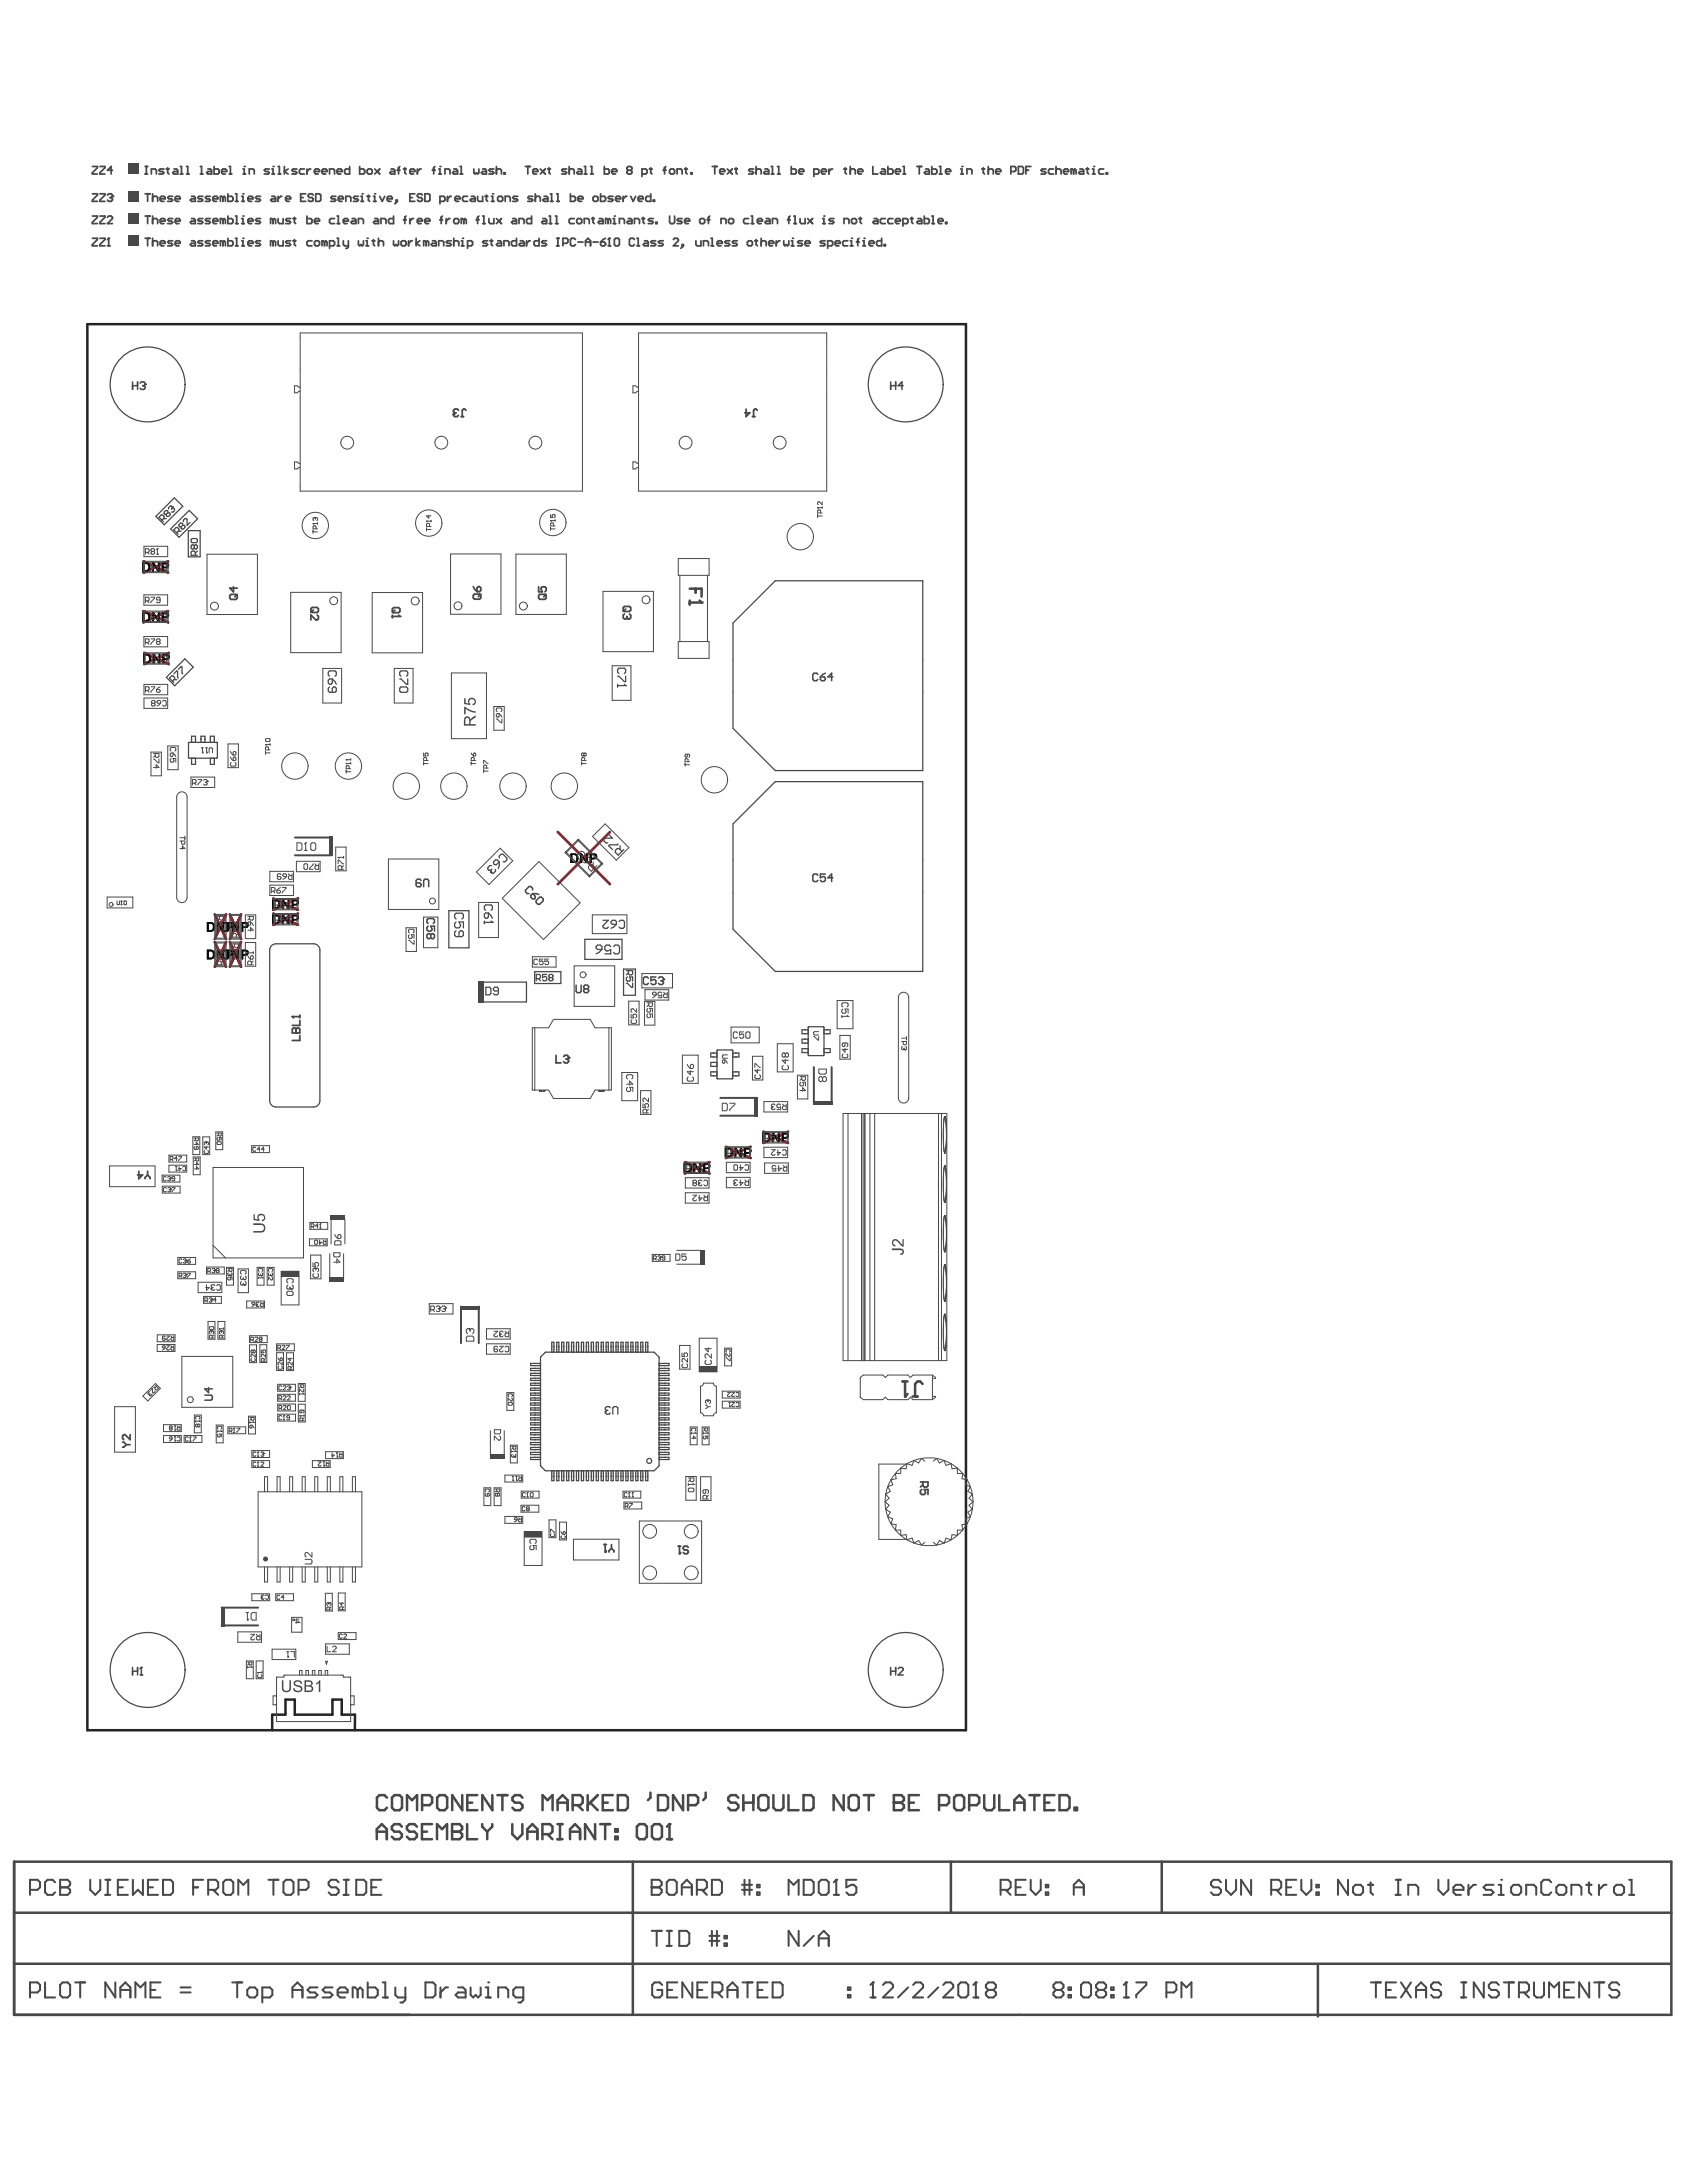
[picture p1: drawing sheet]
<svg xmlns="http://www.w3.org/2000/svg" width="216mm" height="279mm" viewBox="0 0 216 279" stroke-linecap="round" stroke-linejoin="round" font-family="sans-serif">
<g fill="none" stroke="#ee0e22" stroke-width=".32">
<path d="M18.4 78.2l3.1 1.5M18.4 71.8l3.1 1.5M21.5 78.2l-3.1 1.5M21.5 71.8l-3.1 1.5M18.5 83.6l3.1 1.4M21.6 83.6l-3.1 1.4M27.5 117l1.4 3.2M28.9 117l-1.4 3.2M29.4 117l1.5 3.2M30.9 117l-1.5 3.2M35 116.9l3.1 1.5M35 115l3.1 1.5"/>
<path d="M38.1 116.9l-3.1 1.5M38.1 115l-3.1 1.5M71.4 106.5l6.7 6.7M78.1 106.5l-6.7 6.7M27.5 120.6l1.4 3.1M28.9 120.6l-1.4 3.1M29.4 120.6l1.5 3.1M30.9 120.6l-1.5 3.1M87.6 148.7l3.2 1.5M90.8 148.7l-3.2 1.5M92.9 146.8l3.2 1.4M96.1 146.8l-3.2 1.4"/>
<path d="M97.7 144.8l3.2 1.5M100.9 144.8l-3.2 1.5"/>
</g>
<g fill="#000">
<path d="M19.5 72h.2l.5 .8v-.8h.2v1.2h-.2l-.5-.8v.8h-.2zM19.5 78.3h.2l.5 .9v-.9h.2v1.3h-.2l-.5-.8v.8h-.2zM19.5 83.7h.3l.5 .8v-.8h.2v1.2h-.2l-.5-.8v.8h-.3zM27.7 118h.2l.6 .8v-.8h.2v1.3h-.2l-.6-.9v.9h-.2zM29.7 118h.2l.5 .8v-.8h.2v1.3h-.2l-.5-.9v.9h-.2zM36.1 117h.2l.5 .9v-.9h.2v1.3h-.2l-.5-.8v.8h-.2zM36.1 115.1h.2l.5 .8v-.8h.2v1.3h-.2l-.5-.9v.9h-.2zM74.2 109.2h.3l.5 .9v-.9h.2v1.3h-.2l-.5-.9v.9h-.3zM27.7 121.5h.2l.6 .9v-.9h.2v1.3h-.2l-.6-.8v.8h-.2zM29.7 121.5h.2l.5 .9v-.9h.2v1.3h-.2l-.5-.8v.8h-.2zM88.7 148.9h.3l.5 .8v-.8h.2v1.2h-.2l-.5-.8v.8h-.3zM94 146.9h.2l.5 .8v-.8h.3v1.2h-.3l-.5-.8v.8h-.2z"/>
<path d="M98.8 145h.2l.6 .8v-.8h.2v1.2h-.3l-.5-.8v.8h-.2z"/>
<path d="M18.5 72.2v.8h.2a.44 .44 0 0 0 .2-.7l-.1-.1zM18.2 72h.5a.64 .64 0 0 1 .5 .6 .64 .64 0 0 1-.5 .6h-.5z"/>
<path d="M18.5 78.5v.9l.2-.1a.43 .43 0 0 0 .2-.7zM18.2 78.3h.7l.2 .2 .1 .6-.1 .4-.2 .1h-.7z"/>
<path d="M18.5 72.2v.8h.2a.44 .44 0 0 0 .2-.7l-.1-.1zM18.2 72h.5a.64 .64 0 0 1 .5 .6 .64 .64 0 0 1-.5 .6h-.5z"/>
<path d="M18.5 78.5v.9l.2-.1a.43 .43 0 0 0 .2-.7zM18.2 78.3h.7l.2 .2 .1 .6-.1 .4-.2 .1h-.7z"/>
<path d="M20.9 72.2v.3h.2a.2 .2 0 0 0 .3-.1 .2 .2 0 0 0-.3-.2zM20.7 72h.5a.4 .4 0 0 1 .5 .4 .4 .4 0 0 1-.6 .3h-.2v.5h-.2z"/>
<path d="M20.9 78.5v.4h.2a.2 .2 0 0 0 .3-.2 .2 .2 0 0 0-.3-.2zM20.7 78.3l.8 .1 .1 .1v.3a.4 .4 0 0 1-.5 .3h-.2v.5h-.2z"/>
<path d="M20.9 72.2v.3h.2a.2 .2 0 0 0 .3-.1 .2 .2 0 0 0-.3-.2zM20.7 72h.5a.4 .4 0 0 1 .5 .4 .4 .4 0 0 1-.6 .3h-.2v.5h-.2z"/>
<path d="M20.9 78.5v.4h.2a.2 .2 0 0 0 .3-.2 .2 .2 0 0 0-.3-.2zM20.7 78.3l.8 .1 .1 .1v.3a.4 .4 0 0 1-.5 .3h-.2v.5h-.2z"/>
<path d="M18.5 83.9v.8h.5l.1-.4a.31 .31 0 0 0-.4-.4zM18.3 83.7h.7l.2 .1 .1 .6-.2 .4-.8 .1z"/>
<path d="M18.5 83.9v.8h.5l.1-.4a.31 .31 0 0 0-.4-.4zM18.3 83.7h.7l.2 .1 .1 .6-.2 .4-.8 .1z"/>
<path d="M21 83.9v.3h.2a.2 .2 0 0 0 .2 0 .2 .2 0 0 0 .1-.2zM20.8 83.7h.5a.39 .39 0 0 1 .4 .4 .39 .39 0 0 1-.5 .4h-.2v.4h-.2z"/>
<path d="M21 83.9v.3h.2a.2 .2 0 0 0 .2 0 .2 .2 0 0 0 .1-.2zM20.8 83.7h.5a.39 .39 0 0 1 .4 .4 .39 .39 0 0 1-.5 .4h-.2v.4h-.2z"/>
<path d="M26.7 118.2v.8h.3a.42 .42 0 0 0 .2-.4 .42 .42 0 0 0-.3-.4zM26.5 118h.6a.64 .64 0 0 1 .4 .7 .64 .64 0 0 1-.5 .6h-.5z"/>
<path d="M26.7 118.2v.8h.3a.42 .42 0 0 0 .2-.4 .42 .42 0 0 0-.3-.4zM26.5 118h.6a.64 .64 0 0 1 .4 .7 .64 .64 0 0 1-.5 .6h-.5z"/>
<path d="M28.7 118.2v.8h.2a.42 .42 0 0 0 .3-.4 .42 .42 0 0 0-.4-.4zM28.4 118h.6a.64 .64 0 0 1 .4 .7 .64 .64 0 0 1-.5 .6h-.5z"/>
<path d="M28.7 118.2v.8h.2a.42 .42 0 0 0 .3-.4 .42 .42 0 0 0-.4-.4zM28.4 118h.6a.64 .64 0 0 1 .4 .7 .64 .64 0 0 1-.5 .6h-.5z"/>
<path d="M29.2 118.2v.4h.2a.2 .2 0 0 0 .3-.2 .2 .2 0 0 0-.3-.2zM29 118h.6a.38 .38 0 0 1 .3 .5 .38 .38 0 0 1-.5 .3h-.2v.5h-.2z"/>
<path d="M29.2 118.2v.4h.2a.2 .2 0 0 0 .3-.2 .2 .2 0 0 0-.3-.2zM29 118h.6a.38 .38 0 0 1 .3 .5 .38 .38 0 0 1-.5 .3h-.2v.5h-.2z"/>
<path d="M31.1 118.2v.4h.2a.2 .2 0 0 0 .3-.2 .2 .2 0 0 0-.3-.2zM30.9 118h.6a.38 .38 0 0 1 .3 .5 .38 .38 0 0 1-.5 .3h-.2v.5h-.2z"/>
<path d="M31.1 118.2v.4h.2a.2 .2 0 0 0 .3-.2 .2 .2 0 0 0-.3-.2zM30.9 118h.6a.38 .38 0 0 1 .3 .5 .38 .38 0 0 1-.5 .3h-.2v.5h-.2z"/>
<path d="M35.1 117.3v.8h.2a.42 .42 0 0 0 .3-.5 .42 .42 0 0 0-.4-.3zM34.8 117l.7 .1a.64 .64 0 0 1 .3 .6 .64 .64 0 0 1-.5 .6h-.5z"/>
<path d="M35.1 115.3v.8h.2a.42 .42 0 0 0 .3-.4 .42 .42 0 0 0-.4-.4zM34.8 115.1h.7a.64 .64 0 0 1 .3 .7 .64 .64 0 0 1-.5 .6h-.5z"/>
<path d="M35.1 117.3v.8h.2a.42 .42 0 0 0 .3-.5 .42 .42 0 0 0-.4-.3zM34.8 117l.7 .1a.64 .64 0 0 1 .3 .6 .64 .64 0 0 1-.5 .6h-.5z"/>
<path d="M35.1 115.3v.8h.2a.42 .42 0 0 0 .3-.4 .42 .42 0 0 0-.4-.4zM34.8 115.1h.7a.64 .64 0 0 1 .3 .7 .64 .64 0 0 1-.5 .6h-.5z"/>
<path d="M37.6 117.3v.3h.1a.2 .2 0 0 0 .3-.2 .2 .2 0 0 0-.3-.1zM37.3 117l.6 .1a.38 .38 0 0 1 .4 .4 .38 .38 0 0 1-.6 .3h-.1v.5h-.3z"/>
<path d="M37.6 115.3v.4h.1a.2 .2 0 0 0 .3-.2 .2 .2 0 0 0-.3-.2zM37.3 115.1h.6a.38 .38 0 0 1 .4 .5 .38 .38 0 0 1-.6 .3h-.1v.5h-.3z"/>
<path d="M37.6 117.3v.3h.1a.2 .2 0 0 0 .3-.2 .2 .2 0 0 0-.3-.1zM37.3 117l.6 .1a.38 .38 0 0 1 .4 .4 .38 .38 0 0 1-.6 .3h-.1v.5h-.3z"/>
<path d="M37.6 115.3v.4h.1a.2 .2 0 0 0 .3-.2 .2 .2 0 0 0-.3-.2zM37.3 115.1h.6a.38 .38 0 0 1 .4 .5 .38 .38 0 0 1-.6 .3h-.1v.5h-.3z"/>
<path d="M73.2 109.4v.9l.4-.1 .2-.1v-.3a.3 .3 0 0 0-.4-.4zM73 109.2h.7l.2 .2 .1 .2v.4l-.2 .4-.8 .1z"/>
<path d="M73.2 109.4v.9l.4-.1 .2-.1v-.3a.3 .3 0 0 0-.4-.4zM73 109.2h.7l.2 .2 .1 .2v.4l-.2 .4-.8 .1z"/>
<path d="M75.7 109.4v.4h.2a.19 .19 0 0 0 .3-.2 .19 .19 0 0 0-.3-.2zM75.5 109.2h.7l.2 .3v.3l-.1 .1-.6 .1v.5h-.2z"/>
<path d="M75.7 109.4v.4h.2a.19 .19 0 0 0 .3-.2 .19 .19 0 0 0-.3-.2zM75.5 109.2h.7l.2 .3v.3l-.1 .1-.6 .1v.5h-.2z"/>
<path d="M26.7 121.8v.8h.3a.42 .42 0 0 0 .2-.5 .42 .42 0 0 0-.3-.3zM26.5 121.5l.6 .1a.64 .64 0 0 1 .4 .6 .64 .64 0 0 1-.5 .6h-.5z"/>
<path d="M26.7 121.8v.8h.3a.42 .42 0 0 0 .2-.5 .42 .42 0 0 0-.3-.3zM26.5 121.5l.6 .1a.64 .64 0 0 1 .4 .6 .64 .64 0 0 1-.5 .6h-.5z"/>
<path d="M28.7 121.8v.8h.2a.42 .42 0 0 0 .3-.5 .42 .42 0 0 0-.4-.3zM28.4 121.5l.6 .1a.64 .64 0 0 1 .4 .6 .64 .64 0 0 1-.5 .6h-.5z"/>
<path d="M28.7 121.8v.8h.2a.42 .42 0 0 0 .3-.5 .42 .42 0 0 0-.4-.3zM28.4 121.5l.6 .1a.64 .64 0 0 1 .4 .6 .64 .64 0 0 1-.5 .6h-.5z"/>
<path d="M29.2 121.8v.3h.2a.2 .2 0 0 0 .3-.2 .2 .2 0 0 0-.3-.1zM29 121.5l.6 .1a.38 .38 0 0 1 .3 .4 .38 .38 0 0 1-.5 .3h-.2v.5h-.2z"/>
<path d="M29.2 121.8v.3h.2a.2 .2 0 0 0 .3-.2 .2 .2 0 0 0-.3-.1zM29 121.5l.6 .1a.38 .38 0 0 1 .3 .4 .38 .38 0 0 1-.5 .3h-.2v.5h-.2z"/>
<path d="M31.1 121.8v.3h.2a.2 .2 0 0 0 .3-.2 .2 .2 0 0 0-.3-.1zM30.9 121.5l.6 .1a.38 .38 0 0 1 .3 .4 .38 .38 0 0 1-.5 .3h-.2v.5h-.2z"/>
<path d="M31.1 121.8v.3h.2a.2 .2 0 0 0 .3-.2 .2 .2 0 0 0-.3-.1zM30.9 121.5l.6 .1a.38 .38 0 0 1 .3 .4 .38 .38 0 0 1-.5 .3h-.2v.5h-.2z"/>
<path d="M87.7 149.1v.8h.3a.41 .41 0 0 0 .3-.5 .41 .41 0 0 0-.4-.3zM87.5 148.9h.8l.2 .2v.5a.49 .49 0 0 1-.5 .5h-.5z"/>
<path d="M87.7 149.1v.8h.3a.41 .41 0 0 0 .3-.5 .41 .41 0 0 0-.4-.3zM87.5 148.9h.8l.2 .2v.5a.49 .49 0 0 1-.5 .5h-.5z"/>
<path d="M90.2 149.1v.3h.2a.19 .19 0 0 0 .3-.1 .19 .19 0 0 0-.3-.2zM90 148.9h.7l.2 .2v.3l-.1 .2h-.6v.5h-.2z"/>
<path d="M90.2 149.1v.3h.2a.19 .19 0 0 0 .3-.1 .19 .19 0 0 0-.3-.2zM90 148.9h.7l.2 .2v.3l-.1 .2h-.6v.5h-.2z"/>
<path d="M93 147.1v.8h.2a.43 .43 0 0 0 .3-.4 .43 .43 0 0 0-.2-.4zM92.7 146.9h.7l.2 .1 .2 .3v.4a.48 .48 0 0 1-.6 .4h-.5z"/>
<path d="M93 147.1v.8h.2a.43 .43 0 0 0 .3-.4 .43 .43 0 0 0-.2-.4zM92.7 146.9h.7l.2 .1 .2 .3v.4a.48 .48 0 0 1-.6 .4h-.5z"/>
<path d="M95.5 147.1v.3h.1a.2 .2 0 0 0 .3-.1 .2 .2 0 0 0-.3-.2zM95.2 146.9h.7l.3 .3a.42 .42 0 0 1-.5 .5h-.2v.4h-.3z"/>
<path d="M95.5 147.1v.3h.1a.2 .2 0 0 0 .3-.1 .2 .2 0 0 0-.3-.2zM95.2 146.9h.7l.3 .3a.42 .42 0 0 1-.5 .5h-.2v.4h-.3z"/>
<path d="M97.8 145.2v.8h.2a.42 .42 0 0 0 .3-.4 .42 .42 0 0 0-.3-.4zM97.6 145h.6l.3 .1 .1 .4-.1 .4a.39 .39 0 0 1-.5 .3h-.4z"/>
<path d="M97.8 145.2v.8h.2a.42 .42 0 0 0 .3-.4 .42 .42 0 0 0-.3-.4zM97.6 145h.6l.3 .1 .1 .4-.1 .4a.39 .39 0 0 1-.5 .3h-.4z"/>
<path d="M100.3 145.2v.3h.2a.19 .19 0 0 0 .2-.2 .19 .19 0 0 0-.2-.1zM100 145h.5a.39 .39 0 0 1 .5 .4 .39 .39 0 0 1-.5 .3h-.2v.5h-.3z"/>
<path d="M100.3 145.2v.3h.2a.19 .19 0 0 0 .2-.2 .19 .19 0 0 0-.2-.1zM100 145h.5a.39 .39 0 0 1 .5 .4 .39 .39 0 0 1-.5 .3h-.2v.5h-.3z"/>
</g>
<path d="M11.2 41.5h112.4v180h-112.4zM34.8 221.5v-2h1.7v-2h1.2v2h4.8v-2h1.2v2h1.7v2" fill="none" stroke="#242424" stroke-width=".32"/>
<g fill="none" stroke="#484848" stroke-width=".13">
<path d="M38.4 42.6h36.1v20.3h-36.1zM38.4 59.3h-.1l-.3-.2h-.3v.9h.3l.3-.2h.1M38.4 49.6h-.1l-.3-.2h-.3v.9h.3l.3-.2h.1M81.7 59.3h-.1l-.3-.2h-.3v.9h.3l.3-.2h.1M81.7 49.6h-.1l-.3-.2h-.3v.9h.3l.3-.2h.1M81.7 42.6h24.1v20.3h-24.1zM18.4 78.2l.1 .1-.1 1.4zM18.4 78.2l3.1 .1h-3.1zM18.4 79.6h3.1l-3.1 .1zM18.4 71.9h.1l-.1 1.4zM18.4 73.2h3.1l-3.1 .1zM18.4 71.9h3.1l-3.1 .1z"/>
<path d="M18.4 76.1h3.1v1.4h-3.1zM18.4 69.9h3.1v1.3h-3.1zM21.4 78.2l.1 .1v1.4zM21.4 71.9h.1v1.4zM26.5 70.9h6.4v7.8h-6.4zM37.2 75.8h6.5v7.7h-6.5zM47.6 75.8h6.5v7.8h-6.5zM57.7 70.9h6.4v7.7h-6.4zM66 70.9h6.5v7.7h-6.5zM77.2 75.7h6.4v7.7h-6.4zM86.8 71.5h3.9v2.1h-3.9zM87 73.6v8.5"/>
<path d="M90.5 73.6v8.5M18.4 81.5h3.1v1.3h-3.1zM18.4 89.3h3.1v1.4h-3.1zM18.4 87.6h3.1v1.3h-3.1zM18.5 83.6h.1l-.1 1.4zM18.5 83.6h3.1l-3.1 .1zM18.5 84.9h3.1l-3.1 .1zM19.3 96.3h1.3v3h-1.3zM21.5 95.5h1.3v3h-1.3zM21.5 83.6h.1v1.4zM24.4 99.5h3.1v1.3h-3.1zM29.2 95.2h1.3v3.1h-1.3z"/>
<path d="M41.3 85.6h2.4v4.4h-2.4zM50.5 85.6h2.4v4.4h-2.4zM57.8 86.1h4.5v8.4h-4.5zM63.2 90.4h1.3v3.1h-1.3zM78.3 85.2h2.4v4.4h-2.4zM86.8 82.1h3.9v2.2h-3.9zM13.7 114.8h3.3v1.4h-3.3zM22.6 102v12.9M23.9 102v12.9M27.5 117.1h1.4l-1.4 .1zM27.5 117.1h.1l-.1 3.1zM28.8 117.1h.1v3.1z"/>
<path d="M29.4 117.1h.1v3.1zM29.4 117.1h1.5l-1.4 .1zM30.8 117.1h.1l-.1 3.1zM31.4 117.1h1.3v3h-1.3zM34.5 111.5h3.1v1.4h-3.1zM34.5 113.3h3.1v1.3h-3.1zM35 116.9l.1 .1-.1 1.4zM35 115l.1 .1-.1 1.4zM35 118.3h3.1l-3.1 .1zM35 116.9l3.1 .1-3.1 .1zM35 116.3l3.1 .1-3.1 .1zM35 115l3.1 .1h-3.1z"/>
<path d="M37.9 110.2h3.1v1.4h-3.1zM38 116.9l.1 .1v1.4zM38 115l.1 .1v1.4zM43 108.4h1.3v3.1h-1.3zM49.7 109.9h6.5v6.5h-6.5zM52 118.7h1.3v3.1h-1.3zM54.2 117.4h1.8v3.9h-1.8zM61.3 115.5h2.5v4.5h-2.5zM64 108.6l1.6 1.6-3 3-1.6-1.6zM69 110.3l5.2 5.3-4.6 4.7-5.3-5.3zM72.4 109.1l3.1 3.1zM74 107.5h.1l-1.7 1.7z"/>
<path d="M74 107.5l3.1 3.1zM75.4 112.1l.1 .1 1.6-1.7-1.7 1.6M75.8 117.1h4.4v2.4h-4.4zM77.4 105.4l3.1 3.1-1.6 1.6-3.1-3zM27.5 123.6l1.4 .1h-1.4zM27.5 120.6h1.4l-1.4 .1zM27.5 120.1h1.4l-1.4 .1zM27.5 120.6h.1l-.1 3.1zM28.8 120.6h.1v3.1zM29.4 120.6h.1v3.1zM29.4 123.6l1.5 .1h-1.4zM29.4 120.1h1.5l-1.4 .1z"/>
<path d="M29.4 120.6h1.5l-1.4 .1zM30.8 120.6h.1l-.1 3.1zM31.4 120.6h1.3v3.1h-1.3zM68.1 131.5h2.1l.6-1h4.7l.7 1h2v8h-2l-.7 1.1h-4.7l-.6-1.1h-2.1zM68.1 122.5h3.1v1.3h-3.1zM68.4 131.5v8M69.1 139.5v.1M69.1 139.6h.1M69.2 139.6h.1M69.5 139.6h.1M69.6 139.6h-.1M69.6 139.6h.1"/>
<path d="M69.7 139.6h-.1M69.7 139.6h.1M69.7 139.5v.1M73.5 123.6h5.2v5.2h-5.2zM76.7 139.5v.1M76.7 139.6h.1M76.8 139.6h.1M76.9 139.6h.1M77 139.6h.1M77.1 139.6h.1M77.1 139.6h-.1M77.2 139.6h.1"/>
<path d="M77.2 139.6h-.1M77.3 139.6h-.1M77.3 139.6h.1M77.3 139.5v.1M77.9 131.5v8M79.6 137.3h2v3.6h-2zM80.5 128.1h1.3v3.1h-1.3zM82 139.6h1.3v3h-1.3zM82.1 124.6h4v1.8h-4zM82.5 128.2h1.3v3h-1.3zM82.5 126.7h3.1v1.3h-3.1zM87.3 135h2.1v3.7h-2.1z"/>
<path d="M93.6 131.5h3.6v2h-3.6zM96.3 135.2h1.3v3h-1.3zM99.5 133.6h2v3.6h-2zM102.1 137.6h1.3v3.1h-1.3zM107.1 128.1h2.1v3.6h-2.1zM107.5 132.5h1.3v3.1h-1.3zM115 127.7v12.8M116.3 127.7v12.8M14 149.2h5.8v2.7h-5.8zM20.7 150.4h2.3v.9h-2.3zM20.8 151.8h2.2v.9h-2.2zM21.6 147.8h2.3v.9h-2.3z"/>
<path d="M21.6 149.1h2.3v.9h-2.3zM24.7 145.5h.9v2.3h-.9zM24.7 148.1h.9v2.3h-.9zM26 145.5h.8v2.3h-.8zM27.3 149.4h11.5v11.6h-11.5zM27.3 159.4l1.6 1.6M27.6 144.9h.9v2.2h-.9zM32.2 146.6h2.3v.9h-2.3zM39.6 158.6h2.3v.8h-2.3zM39.7 156.5h2.2v.8h-2.2zM42.4 156v3.2M44.1 156v3.2"/>
<path d="M87.7 148.8h.1l-.1 1.4zM87.7 150.1h3.1l-3.1 .1zM87.7 148.8h3.1l-3.1 .1zM87.7 150.7h3v1.4h-3zM87.7 152.7h3v1.3h-3zM90.7 148.8h.1l-.1 1.4zM92.9 146.8h.1v1.4zM92.9 148.1l3.2 .1h-3.1zM92.9 146.8h3.2l-3.1 .1zM93 148.8h3v1.3h-3zM93 150.7h3v1.3h-3zM95.9 146.8h.2l-.1 1.4z"/>
<path d="M97.7 144.9h.1v1.4zM97.7 146.2h3.2l-3.1 .1zM97.7 144.9h3.2l-3.1 .1zM97.8 141h3v1.3h-3zM97.8 146.8h3v1.4h-3zM97.9 148.8h3v1.4h-3zM100.8 144.9h.1l-.1 1.4zM107.9 142.5h13.3v31.6h-13.3zM108.5 142.5v31.6M110.3 142.5v31.6M110.6 142.5v31.6M110.7 142.5v31.6"/>
<path d="M111.3 142.5v31.6M111.9 142.5v31.6M120.1 142.5v31.6M120.5 142.5v31.6M120.8 143.1l-.1 2.3 .2 2.1M120.8 149.4l-.1 2.2 .2 2.2M120.8 143.1h.1M120.9 153.8h.1M120.9 149.4h-.1M120.9 149.3v.1M120.9 143l-.1 .1M120.9 155.6l-.2 2.1 .1 2.3"/>
<path d="M120.9 147.5h.1M120.9 149.3h.1M120.9 143h.1M120.9 155.6h.1M120.9 153.8v.1M120.9 142.9v.1M120.9 153.9h.1M120.9 147.5v.1M120.9 149.2v.1M120.9 142.9h.1M120.9 149.2h.1M120.9 147.6h.1"/>
<path d="M121 155.6h.1M121 149.3h.1M121 147.5h-.1M121 142.9h.1M121 147.5h.1M121 153.8v.1M121 153.8h.1M121 143h.1M121 155.7h.1M121 149.3v.1M121 149.4h.1M121 143v.1"/>
<path d="M121 153.7v.1M121 147.4v.1M121 143.1h.1M121 153.7h.1M121 147.4h.1M121 155.7v.1M121 149.4v.1M121 155.8v.1M121 160h.1M121 147.3v.1M121 149.5h.1M121 143.1v.1"/>
<path d="M121 147.3h.1M121 153.6v.1M121 143.2h.1M121 159.9v.1M121 153.6h.1M121 159.9h.1M121 149.5v.1M121 149.6h.1M121 155.9h.1M121 153.5v.1M121 147.2v.1M121 143.2v.1"/>
<path d="M121 155.9v.1M121 153.5h.1M121 147.2h.1M121 143.3h.1M121 159.8v.1M121 143.3l.1 .2M121 156h.1M121 149.6v.1M121 156l.1 1.8-.1 2M121 159.8h.1M121 149.7l.1 .1M121 147.1v.1"/>
<path d="M121 147.1h.1M121.1 153.3l-.1 .2M121.1 149.8h.1M121.1 149.8v.3M121.1 143.5h.1M121.1 143.5v3.2M121.1 159.6h.1M121.1 153.3h.1M121.1 147h.1M121.1 146.9l-.1 .2M121.1 146.9h.1M121.1 153.1v.1"/>
<path d="M121.1 146.8h.1M121.1 146.8v.1M121.1 146.7v.1M121.1 150.1v3.2M121.1 156.4v.1M121.1 150.1h.1M121.1 143.8h.1M121.1 150.2h.1M121.1 143.9h.1M121.1 159.2v.1M121.1 152.9h.1M121.1 146.6h.1"/>
<path d="M19.9 177.1l.6 .6-1.6 1.6-.6-.6zM20.1 172.1h2.3v.9h-2.3zM20.1 170.8h2.3v.9h-2.3zM22.8 160.9h2.2v.9h-2.2zM22.8 162.8h2.2v.9h-2.2zM23.3 173.6h6.5v6.5h-6.5zM25.4 164.1h3v1.3h-3zM26.1 165.9h2.2v.9h-2.2zM26.4 162.2h2.3v.9h-2.3zM26.6 169.1h.9v2.3h-.9zM27.9 169.1h.9v2.3h-.9zM29 162.2h.9v2.3h-.9z"/>
<path d="M30.5 162.4h1.3v3h-1.3zM31.6 166.5h2.2v.9h-2.2zM31.9 171h2.3v.8h-2.3zM31.9 172.1h.9v2.3h-.9zM32.9 162.2h.9v2.3h-.9zM33.3 172.1h.8v2.3h-.8zM34.2 162.2h.9v2.3h-.9zM35.4 172h2.3v.9h-2.3zM35.4 173.1h.9v2.3h-.9zM35.5 177.2h2.3v.9h-2.3zM35.5 178.5h2.3v.8h-2.3zM35.5 179.7h2.3v.9h-2.3z"/>
<path d="M36 162.7h2.3v4.3h-2.3zM36 163.4h2.3M36.7 173.1h.9v2.3h-.9zM38.2 177.1h.9v2.3h-.9zM38.2 179.7h.9v2.3h-.9zM39.8 160.6h1.3v3.1h-1.3zM42.2 160.5v3.1M44 160.5v3.1M54.9 166.9h3.1v1.3h-3.1zM62.3 170.1h3v1.3h-3zM62.3 172h3v1.3h-3zM64.9 178.2h.9v2.3h-.9z"/>
<path d="M83.5 160.6h2.3v.8h-2.3zM86.6 161.8h3.2M86.6 160h3.2M87 172.2h1.3v3h-1.3zM89.5 171.3h2.3v4.3h-2.3zM89.5 174.9h2.3M89.7 177.4v3.4M90 177h1.3M91.7 177.4v3.4M92.4 178.1h2.3v.8h-2.3zM92.4 179.3h2.3v.9h-2.3zM92.7 172.5h.9v2.3h-.9z"/>
<path d="M119.3 176.4h.4v-.1l-.4-.3h-2.5l-.3 .3-.3-.3h-2.6l-.3 .3-.3-.3h-2.5l-.4 .3v2.5l.4 .3h2.5l.3-.3 .3 .3h2.6l.3-.3 .3 .3h2.5l.4-.3v-.1h-.4M119.3 176.1v2.9M120.8 160v.1M120.8 168.4l-.1 2.2 .2 2.1M120.8 160.1h.1M120.9 172.7v.1M120.9 168.3l-.1 .1M120.9 172.8h.1M120.9 168.3h.1M120.9 160.1h.1M120.9 160.1v.1M120.9 161.9l-.2 2.2 .2 2.4"/>
<path d="M120.9 166.5h.1M120.9 160.2h.1M120.9 168.2v.1M120.9 172.8v.1M120.9 161.9h.1M120.9 168.2h.1M120.9 172.9h.1M121 168.2h.1M121 166.5h-.1M121 161.9h.1M121 166.5h.1M121 172.8h.1"/>
<path d="M121 160.2h.1M121 168.3h.1M121 162h.1M121 160.1v.1M121 166.4v.1M121 160.1h.1M121 166.4h.1M121 172.7v.1M121 172.7h.1M121 168.4h.1M121 162v.1M121 162.1h.1"/>
<path d="M121 160v.1M121 166.3v.1M121 172.6v.1M121 168.4v.1M121 166.3h.1M121 172.6h.1M121 162.1v.1M121 172.5v.1M121 168.5v.1M121 166.2v.1M121 162.2h.1M121 172.5h.1"/>
<path d="M121 168.6h.1M121 166.2h.1M121 162.2v.1M121 168.6l.1 .2M121 162.3h.1M121 162.3v.1M121 166.1v.1M121 166.1h.1M121 166v.1M121 162.4h.1M121.1 166h-.1M121.1 162.4v.1"/>
<path d="M121.1 168.8h.1M121.1 172.3h.1M121.1 168.8v3M121.1 165.9v.1M121.1 162.5h.1M121.1 172.2l-.1 .3M121.1 162.5v.1M121.1 172.2h.1M121.1 162.6h.1M121.1 172.1h.1M121.1 162.6v3.3M121.1 165.8h.1"/>
<path d="M121.1 172.1v.1M121.1 169.1h.1M121.1 162.8h.1M121.1 162.8v.1M121.1 171.9h.1M121.1 165.6h.1M121.1 171.7v.4M14.7 180h2.6v5.9h-2.6zM20.9 183.7h2.3v.9h-2.3zM20.9 182.3h2.3v.9h-2.3zM23.6 183.7h2.2v.9h-2.2zM24.9 181.1h.9v2.3h-.9z"/>
<path d="M27.7 182.4h.9v2.3h-.9zM29.2 182.6h2.2v.9h-2.2zM31.8 181.3h.9v2.2h-.9zM32.2 185.7h2.3v.8h-2.3zM32.2 186.9h2.3v.9h-2.3zM33 190.9h13.3v9.6h-13.3zM33.9 190.9v-1.9h.3v1.9M35.5 190.9v-1.9h.4v1.9M35.5 181h2.3v.9h-2.3zM37.1 190.9v-1.9h.4v1.9M38.7 190.9v-1.9h.4v1.9M40 186.9h2.3v.9h-2.3z"/>
<path d="M40.3 190.9v-1.9h.4v1.9M41.7 185.8h2.2v.9h-2.2zM41.9 190.9v-1.9h.4v1.9M43.5 190.9v-1.9h.4v1.9M45.1 190.9v-1.9h.4v1.9M61.9 190.4h.9v2.3h-.9zM62.8 183.1v3.2M63.2 190.4h.9v2.3h-.9zM64.5 183.1v3.2M64.6 188.8h2.3v.9h-2.3zM64.6 194.1h2.3v.9h-2.3zM65.3 185h.9v2.2h-.9z"/>
<path d="M66.7 192.7h2.3v.8h-2.3zM66.7 190.9h2.3v.8h-2.3zM67.1 196.1h2.3v4.3h-2.3zM67.1 196.7h2.3M70.3 194.5h.9v2.3h-.9zM71.6 194.8h.9v2.3h-.9zM73.4 197h5.8v2.7h-5.8zM79.7 190.9h2.3v.8h-2.3zM79.9 192.2h2.2v.9h-2.2zM81.8 194.7h8v7.9h-8zM87.8 189h1.3v3h-1.3zM88.3 182.6h.9v2.3h-.9z"/>
<path d="M89.7 189h1.3v3h-1.3zM89.9 182.6h.8v2.3h-.8zM90 181.2h1.3M116 187.4h-3.5v9.6h3.5M118.4 187l-.5-.3-.3 .5-.6-.3-.3 .7-.6-.3-.1 .7-.7-.1v.7h-.7l.1 .7-.7 .1 .2 .6-.6 .3 .3 .6-.5 .3 .4 .6-.5 .4 .5 .5-.4 .5 .5 .3-.3 .6 .6 .3-.2 .6 .7 .2-.1 .6h.7v.7l.7-.1 .1 .7 .6-.2 .3 .6 .6-.3 .3 .5 .5-.3M119.4 187l.5-.3 .3 .5 .6-.3 .3 .7 .6-.3 .1 .7 .7-.1v.7h.7l-.1 .7 .7 .1-.2 .6 .6 .3-.3 .6 .5 .3-.4 .6 .5 .4-.5 .5 .4 .5-.5 .3 .3 .6-.6 .3 .2 .6-.7 .2 .1 .6h-.7v.7l-.7-.1-.1 .7-.6-.2-.3 .6-.6-.3-.3 .5-.5-.3M30.4 208.9h3.1v1.3h-3.1zM31.5 212.6h.9v2.3h-.9zM32.2 204h2.3v.9h-2.3zM32.8 212.6h.9v2.3h-.9zM33.9 200.5v2h.3v-2M34.8 211.1h3.1v1.3h-3.1z"/>
<path d="M35.3 204h2.3v.9h-2.3zM35.4 217.1h-.5v1.1h.5M35.4 214.7h.9v-.3h7.6v.3h1v5.6h-9.5zM35.5 200.5v2h.4v-2M37.1 200.5v2h.4v-2M37.3 207h1.3v1.9h-1.3zM38.3 214.4v-.6h.3v.6M38.7 200.5v2h.4v-2M39.2 214.4v-.6h.3v.6M40 214.4v-.6h.3v.6M40.3 200.5v2h.4v-2M40.8 214.4v-.6h.3v.6"/>
<path d="M41.6 214.4v-.6h.3v.6M41.6 203.9h.9v2.3h-.9zM41.7 212.6h.2l-.1 .4zM41.7 210.4h3v1.3h-3zM41.9 200.5v2h.4v-2M43.3 209h2.3v.8h-2.3zM43.3 203.9h.9v2.3h-.9zM43.5 200.5v2h.4v-2M44.9 217.1h.4v1.1h-.4M45.1 200.5v2h.4v-2"/>
</g>
<g fill="none" stroke="#484848" stroke-width=".16">
<path d="M22.3 63.7l1.1 1.1-2.4 2.4-1.1-1.1zM24.1 67.9h1.5v3.4h-1.5zM24.2 65.3l1.1 1.1-2.4 2.4-1.1-1.1zM99.2 74.3h18.9v24.3h-18.9l-5.4-5.4v-13.5zM23.7 84.3l1 1.1-2.3 2.4-1.1-1.1zM24.1 95.1v1.8M24.2 97h3.5M24.2 95h3.5M24.5 95v-.8h.5v.8M24.5 97v.8h.5v-.8M25.7 95v-.8h.5v.8M26.9 95v-.8h.5v.8"/>
<path d="M26.9 97v.8h.5v-.8M27.8 95.1v1.8M57.4 116.6h2.6v4.7h-2.6zM99.2 100h18.9v24.3h-18.9l-5.4-5.4v-13.4zM34.5 121.6v19.3M35.3 120.8h4.8M40.9 121.6v19.3M61.4 125.7h6v2.5h-6M68.4 124.4h3.4v1.5h-3.4zM74.9 120.2h4.7v2.6h-4.7zM79.8 124h1.5v3.4h-1.5zM91.8 137.2h-.8v.5h.8"/>
<path d="M91.8 134.8h-.8v.5h.8M91.8 136h-.8v.5h.8M91.8 134.5v3.5M91.8 138.1h1.9M91.8 134.4h1.9M93.8 137.2h.8v.5h-.8M93.8 134.8h.8v.5h-.8M93.8 134.5v3.5M103.4 131.5v3.5M103.4 134.2h-.8v.5h.8M103.4 133h-.8v.5h.8M103.4 131.8h-.8v.5h.8"/>
<path d="M103.5 135.1h1.9M103.5 131.4h1.9M105.5 134.2h.7v.5h-.7M105.5 131.8h.7v.5h-.7M105.5 131.5v3.5M35.3 141.7h4.8M69.2 174.5h-1.3v.3h1.3M69.2 175.1h-1.3v.3h1.3M69.2 175.8h-1.3v.2h1.3M69.2 176.4h-1.3v.3h1.3M69.2 177h-1.3v.3h1.3M69.2 177.7h-1.3v.2h1.3"/>
<path d="M69.2 178.3h-1.3v.3h1.3M69.2 178.9h-1.3v.3h1.3M69.2 179.6h-1.3v.2h1.3M69.2 173.8v13.7M69.8 173.1l-.6 .5M69.9 173.1h13.8M70.6 173.1v-1.3h.3v1.3M71.2 173.1v-1.3h.3v1.3M71.9 173.1v-1.3h.3v1.3M72.5 173.1v-1.3h.3v1.3M73.1 173.1v-1.3h.3v1.3M73.8 173.1v-1.3h.3v1.3"/>
<path d="M74.4 173.1v-1.3h.3v1.3M75 173.1v-1.3h.3v1.3M75.7 173.1v-1.3h.3v1.3M76.3 173.1v-1.3h.3v1.3M76.9 173.1v-1.3h.3v1.3M77.6 173.1v-1.3h.2v1.3M78.2 173.1v-1.3h.3v1.3M78.8 173.1v-1.3h.3v1.3M79.5 173.1v-1.3h.2v1.3M80.1 173.1v-1.3h.3v1.3M80.7 173.1v-1.3h.3v1.3M81.4 173.1v-1.3h.2v1.3"/>
<path d="M82 173.1v-1.3h.3v1.3M82.6 173.1v-1.3h.3v1.3M83.8 173.1l.5 .5M84.3 179.6h1.3v.2h-1.3M84.3 178.9h1.3v.3h-1.3M84.3 178.3h1.3v.3h-1.3M84.3 177.7h1.3v.2h-1.3M84.3 177h1.3v.3h-1.3M84.3 176.4h1.3v.3h-1.3M84.3 175.8h1.3v.2h-1.3M84.3 175.1h1.3v.3h-1.3M84.3 174.5h1.3v.3h-1.3"/>
<path d="M84.3 173.8v13.7M69.2 186.5h-1.3v.3h1.3M69.2 180.2h-1.3v.3h1.3M69.2 180.8h-1.3v.3h1.3M69.2 181.5h-1.3v.2h1.3M69.2 182.1h-1.3v.3h1.3M69.2 182.7h-1.3v.3h1.3M69.2 183.4h-1.3v.2h1.3M69.2 184h-1.3v.3h1.3M69.2 184.6h-1.3v.3h1.3M69.2 185.3h-1.3v.2h1.3M69.2 185.9h-1.3v.3h1.3"/>
<path d="M69.2 187.7l.6 .5M69.9 188.2h13.8M70.6 188.2v1.3h.3v-1.3M71.2 188.2v1.3h.3v-1.3M71.9 188.2v1.3h.3v-1.3M72.5 188.2v1.3h.3v-1.3M73.1 188.2v1.3h.3v-1.3M73.8 188.2v1.3h.3v-1.3M74.4 188.2v1.3h.3v-1.3M75 188.2v1.3h.3v-1.3M75.7 188.2v1.3h.3v-1.3M76.3 188.2v1.3h.3v-1.3"/>
<path d="M76.9 188.2v1.3h.3v-1.3M77.6 188.2v1.3h.2v-1.3M78.2 188.2v1.3h.3v-1.3M78.8 188.2v1.3h.3v-1.3M79.5 188.2v1.3h.2v-1.3M80.1 188.2v1.3h.3v-1.3M80.7 188.2v1.3h.3v-1.3M81.4 188.2v1.3h.2v-1.3M82 188.2v1.3h.3v-1.3M82.6 188.2v1.3h.3v-1.3M84.3 187.7l-.5 .5M84.3 186.5h1.3v.3h-1.3"/>
<path d="M84.3 185.9h1.3v.3h-1.3M84.3 185.3h1.3v.2h-1.3M84.3 184.6h1.3v.3h-1.3M84.3 184h1.3v.3h-1.3M84.3 183.4h1.3v.2h-1.3M84.3 182.7h1.3v.3h-1.3M84.3 182.1h1.3v.3h-1.3M84.3 181.5h1.3v.2h-1.3M84.3 180.8h1.3v.3h-1.3M84.3 180.2h1.3v.3h-1.3"/>
</g>
<path d="M37.7 109.5h4.7M37.7 107.2h4.7M104.2 136.6v4.7M106.4 136.6v4.7M92.2 142.8h4.7M92.2 140.5h4.7M59 167.2v4.7M61.3 167.2v4.7M28.4 208h4.6M28.4 205.8h4.6" fill="none" stroke="#484848" stroke-width=".25"/>
<path d="M1.8 238.3v19.6h212.1v-19.6h-212.1v19.6M81 238.3v19.6M121.7 238.3v6.5M148.7 238.3v6.5M1.8 251.3h212M1.8 244.8h212.1M168.7 251.6v6.5" fill="none" stroke="#484848" stroke-width=".32"/>
<g fill="#484848">
<path d="M42 107.1h.6v2.5h-.6z" fill-rule="evenodd"/>
<path d="M61.2 125.6h.7v2.8h-.7z" fill-rule="evenodd"/>
<path d="M89.6 160h.7v1.9h-.7z" fill-rule="evenodd"/>
<path d="M28.2 205.6h.5v2.6h-.5z" fill-rule="evenodd"/>
<path d="M16.5 30.2h1.3v1.3h-1.3z" fill-rule="evenodd"/>
<path d="M16.5 27.3h1.3v1.3h-1.3z" fill-rule="evenodd"/>
<path d="M16.5 24.5h1.3v1.3h-1.3z" fill-rule="evenodd"/>
<path d="M42.1 163.5h1.9v.6h-1.9z" fill-rule="evenodd"/>
<path d="M42.3 155.5h1.9v.7h-1.9z" fill-rule="evenodd"/>
<path d="M58.9 167.1h2.5v.5h-2.5z" fill-rule="evenodd"/>
<path d="M62.7 186.1h1.9v.7h-1.9z" fill-rule="evenodd"/>
<path d="M89.5 174.9h2.3v.7h-2.3z" fill-rule="evenodd"/>
<path d="M104 140.9h2.6v.5h-2.6z" fill-rule="evenodd"/>
<path d="M16.5 21h1.3v1.3h-1.3z" fill-rule="evenodd"/>
<path d="M36 162.7h2.3v.7h-2.3z" fill-rule="evenodd"/>
<path d="M67.1 196.1h2.3v.6h-2.3z" fill-rule="evenodd"/>
<path d="M96.5 140.4h.5v2.5h-.5z" fill-rule="evenodd"/>
</g>
<g fill="none" stroke="#484848" stroke-width=".22">
<path d="M11.8 27.7h.7v.1l-.7 .7v.1h.7M11.8 24.8h.7v.2l-.7 .6v.2h.7M12.8 27.7h.6v.1l-.6 .7v.1h.6M12.8 24.8h.6v.2l-.6 .6v.2h.6M13.7 27.8l.2-.1h.3l.2 .1v.2l-.7 .6h.7M13.7 25l.2-.2h.3l.2 .2v.1M14.1 25.3h.1M14.2 25.3l.2 .1v.2l-.2 .2h-.3l-.2-.2M14.4 25.1h.1M14.4 25.1l-.2 .2M68.9 75.1v.6h.5l-.1-.3v-.1l.1-.2h.3l.2 .2v.3l-.2 .1M69.1 76.1h.6l.2 .1v.3l-.2 .2h-.6l-.2-.2v-.3z"/>
<path d="M69.9 76.1l-.3 .3M79.9 77.6h.7l.1 .2v.3l-.1 .2h-.7l-.1-.2v-.3zM79.9 78.6l-.1 .1v.4l.1 .1h.2l.1-.1M80.1 77.9l-.3 .4M80.2 79.1l.2 .1M80.2 78.9v.2M80.4 79.2h.1M80.6 78.6l.1 .1v.4l-.1 .1h-.2M17.8 149.9v1l.4-.5h-.6M18.9 150.4l.3 .3v.2M18.9 150.4l-.3 .3v.2M18.9 149.9v.5"/>
<path d="M15.7 184.6h.1l.4 .3M16.2 184.9l-.4 .3h-.1M16.2 184.9h.4M16.6 183.6v.7l-.6-.7h-.2l-.1 .2v.3l.1 .2M77.3 197.7h.3M77.5 198.6h.1M77.5 197.7v.9M77.6 198.5l-.1 .1M78.3 198.2l.3 .3v.1M78.3 198.2l-.4 .3v.1M78.3 197.7v.5M117.8 189.7h1v.5l-.2 .1h-.3l-.2-.1v-.5"/>
<path d="M118 190.6l-.2 .2v.3l.2 .2h.3l.1-.2-.1-.5h.5v.7M118.1 190l-.3 .3"/>
</g>
<g fill="none" stroke="#484848" stroke-width=".13">
<path d="M18.6 76.9h.4l.1-.1v-.2l-.1-.2h-.4v.7M18.8 76.9l.3 .2M19.3 76.4h.5v.2l-.5 .4v.1M20.5 76.8h-.4l-.1-.1 .1-.3h.3l.1 .2v.4l-.1 .1h-.3l-.1-.1M54.6 66.7h.1M54.6 67.6v.4M54.6 67.8h.6M54.6 66.7l.1 .1M54.6 66.7h.6M54.9 65.9v.4l-.3-.3h.6M55 67.4v-.3l-.1-.1-.3 .1v.3h.6M55.2 66.6v.2"/>
<path d="M18.6 82.2h.4l.1-.1v-.2l-.1-.1h-.4v.7M18.8 82.2l.3 .3M19.3 81.8h.5v.1l-.5 .5v.1M19.6 96.4h.7v.4l-.1 .1h-.2l-.1-.1v-.4M19.6 97.2h.2l.4 .4h.1v-.4M19.6 98.2h.7l-.3-.3v.4M19.9 96.7l-.3 .2M20.1 82.1l-.1-.1 .1-.2h.3l.1 .1-.1 .2M20.1 82.1l-.1 .1 .1 .3h.3l.1-.1-.1-.3M20.1 82.1h.3M25.3 99.8h.5v.1l-.5 .5v.1M25.8 95.7h.2"/>
<path d="M25.9 96.4h.1M25.9 95.7v.7M26 96.2l-.1 .2M26 99.9l.2-.1h.2l.1 .2M26.3 95.7h.2M26.4 96.4h.1M26.4 95.7v.7M26.5 100h.1M26.5 100l-.1 .1M26.5 96.2l-.1 .2M26.8 96.4v-.6l.1-.1h.2l.1 .1v.6M29.5 96.9l.3 .5"/>
<path d="M29.5 96.2l.3 .4M29.6 97.6l-.1 .1v.2l.1 .2h.5l.1-.2v-.2l-.1-.1M30 96.2l.2 .1v.2l-.1 .1h-.3v-.3zM30 96.9l.2 .1v.2l-.1 .2h-.3v-.4zM34 95.3h.1M34 96.2v.4M34 96.4h.6M34 95.3h.6M34 95.3l.1 .1M34.1 94.5h.4l.1 .3-.1 .1h-.4l-.1-.1zM34.4 96v-.3l-.3-.1-.1 .1v.3h.6M34.6 95.2v.2"/>
<path d="M44.3 97.7h.1M44.3 97.2h.1M44.3 98.6v.4M44.3 98.8h.6M44.3 97.7l.1 .1M44.3 97.7h.6M44.3 97.2h.6M44.3 97.2l.1 .1M44.7 98.4v-.3l-.3-.1-.1 .1v.3h.6M44.9 97.1v.2M44.9 97.6v.2M54.2 97.7h.6"/>
<path d="M54.2 96.4v.4h.3l-.1-.2 .1-.2 .3 .1-.1 .3M54.2 97.5v.4M54.6 97.3v-.2l-.1-.1-.3 .1v.2h.6M61.9 97.7v-.4l.6 .4M61.9 98.5v.4M61.9 98.7h.6M62.3 98.3v-.3l-.1-.1-.3 .1v.3h.6M74.4 97.7h.6M74.4 97.5v.4M74.7 96.5l-.1-.1-.2 .1 .1 .3 .2-.1M74.7 96.5l.1-.1 .2 .1-.1 .3-.2-.1M74.7 96.5v.2"/>
<path d="M74.8 97.3v-.2l-.1-.1-.3 .1v.2h.6M87.7 97.7v.4M87.7 97.9h.6M88 96.5v.3l-.1 .1-.2-.1 .1-.3h.4l.1 .1-.1 .3M88.1 97.5v-.3l-.3-.1-.1 .1v.3h.6M15 115.3v.4l.1 .1 .2-.1v-.4M15.5 115.8h.1M15.5 115.3h.1M15.5 115.3v.5M15.5 115.3v.1M15.9 115.3l.3 .1-.1 .4-.2-.1zM23 107.6h.7v.4l-.1 .1h-.3l-.1-.1v-.4"/>
<path d="M23 107.2h.7M23 108.6h.7l-.4-.3v.4M23.7 107v.4M24.6 100.2h.4l.1-.1v-.2l-.1-.1h-.4v.7M24.9 100.2l.2 .3M26.3 100.1h.1M26.4 100.1l.1 .1-.1 .3h-.2l-.2-.1M27.9 117.3h.7v.3l-.2 .2h-.2l-.1-.2v-.3M28 118h.2v.3l-.1 .2-.2-.2v-.2zM28.1 117.5l-.2 .3M28.2 118l.4 .5M28.4 118.7l.2 .1v.3l-.2 .1h-.1l-.4-.5v.5"/>
<path d="M31.7 117.3h.7v.3l-.1 .2h-.2l-.2-.2v-.3M31.7 119.1h.7l-.3-.4v.5M31.8 118h.3v.3l-.2 .2-.2-.2v-.2zM31.9 117.5l-.2 .3M32.1 118l.3 .5M36 112l-.2-.2h-.2l-.1 .2v.4l.1 .1h.2l.2-.1-.2-.2h-.3M36.3 111.8h.3l.1 .2v.2h-.4l-.1-.1zM36.7 112.2l-.5 .3M36.9 111.8l.2 .3M37.4 111.8v.7h-.4l-.1-.1v-.2l.1-.1h.4M43.3 109.7h.1M43.3 110.6v-.5h.1l.5 .5h.1"/>
<path d="M43.3 109.7h.7M43.3 109.7l.1 .2M43.7 111.3v-.4l-.1-.1h-.2l-.1 .1v.4h.7M44 110.8l-.3 .2M44 109.6v.3M52.4 119.6l-.1 .2v.2l.1 .1h.2l.2-.1-.2-.4h.4v.5M52.4 119.4l-.1-.1v-.3l.1-.1h.5l.1 .1v.3l-.1 .1M27.8 122.3v.5h.4l-.1-.3 .1-.2h.2l.2 .1v.3l-.2 .1M28.2 121.6v.3l-.1 .2-.3-.2v-.2l.2-.1h.4l.2 .1v.2l-.2 .2M28.3 123.5v-.4l-.1-.1h-.2l-.2 .1v.4h.8M28.6 123l-.3 .2M31.7 121.9h.1"/>
<path d="M31.7 122.3l.4 .5M31.7 121.9h.7M31.7 121.9l.1 .2M32.1 122.4l.1-.1 .2 .1v.3l-.1 .1h-.2zM32.2 123.5v-.4l-.1-.1h-.3l-.1 .1v.4h.7M32.4 123l-.2 .2M32.4 121.8v.3M52.3 120.3h.1l.5 .5h.1v-.5M80.2 138.8h.8l-.4-.4v.5M80.3 138.1l-.1-.1v-.3l.1-.1h.6l.1 .1v.3l-.1 .1M80.3 139.2l-.1 .1v.3l.1 .1h.3l.1-.1-.1-.4h.4v.5M82.8 128.4h.7v.3l-.1 .1h-.3l-.1-.1v-.3"/>
<path d="M82.9 129.1l-.1 .1v.2l.1 .1h.2l.2-.1-.2-.3h.4v.4M82.9 129.8l-.1 .1v.2l.1 .1h.2l.2-.1-.2-.3h.4v.4M83 128.6l-.2 .2M87.9 136.2l.5 .6M88.1 137.8l-.2 .2v.2l.2 .2h.5l.2-.2v-.2l-.2-.2M88.4 137v.6l-.5-.4h.9M88.5 136.2l.3 .2v.2l-.2 .2h-.2v-.4zM92.6 135.7h.2v.3l-.1 .1-.3-.1v-.2zM92.8 135.7l.3 .4M93.1 135h-.5l-.2 .1v.2l.2 .1h.5M100.2 136.4l-.1 .1v.3l.1 .1h.6l.1-.1v-.3l-.1-.1M100.5 134.9l-.1-.1-.3 .1v.3l.1 .1 .3-.1"/>
<path d="M100.5 134.9l.1-.1 .3 .1v.3l-.1 .1-.3-.1M100.5 135.6v.5l-.4-.4h.8M100.5 134.9v.3M102.4 137.8h.7v.4l-.1 .1h-.3l-.1-.1v-.4M102.4 139.6h.7l-.4-.4v.5M102.5 138.5l-.1 .1v.3l.1 .1h.2l.1-.1-.1-.4h.4v.5M102.6 138l-.2 .3M104.8 136.8h1v.5l-.2 .2h-.6l-.2-.2zM105.3 138l-.2-.2h-.1l-.2 .2v.3l.2 .1h.1l.2-.1M105.3 138l.1-.2h.2l.2 .2v.3l-.2 .1h-.2l-.1-.1M105.3 138v.3M107.7 130v.2"/>
<path d="M107.7 130.1h.8M107.9 128.9l-.2-.2v-.2l.2-.2h.5l.1 .2v.2l-.1 .2M107.9 129.1l-.2 .2v.2l.2 .2h.2l.2-.2-.2-.4h.4v.6M107.9 134.9l-.1 .1v.3l.1 .1h.5l.1-.1v-.3l-.1-.1M108.1 133.5v.3l-.1 .2-.2-.2v-.2l.1-.1h.5l.1 .1v.2l-.1 .2M108.1 134.2v.5l-.3-.4h.7M108.4 130l.1 .1M108.5 130.1h.1M115.4 133.3h.6v.3l-.1 .1h-.2l-.1-.1v-.3M115.4 132.9h.6M115.5 133.9l-.1 .1v.2l.1 .2 .2-.2M115.7 134.2l.1 .2"/>
<path d="M115.7 134.1v.1M115.8 134.4h.1M115.9 133.9l.1 .1v.2l-.2 .2M116 132.7v.4M21.8 148.4h.3v-.1v-.3h-.3v.6M22 148.4l.1 .2M22.5 149.3h.1M22.6 149.8h.1M22.6 149.3v.5M22.6 149.7v.1M22.7 148.3h-.4l.3-.3v.6M22.9 148h.3l-.3 .6"/>
<path d="M22.9 149.3v.5l.3-.2h-.4M23.4 149.4l.1-.1 .2 .1v.3l-.1 .1-.2-.1M24.8 145.7h.6v.2l-.1 .1-.3-.1v-.2M24.8 146.5h.6l-.3-.3v.4M24.9 148.2h.5v.3l-.1 .1-.2-.1v-.3M24.9 149.1h.5l-.2-.3v.3M24.9 149.6h.5l-.2-.3v.4M24.9 146.7l-.1 .1 .1 .3h.4l.1-.3-.2-.1-.1 .1v.3M25 145.8l-.2 .2M25.1 148.4l-.2 .2M26.2 147.3l-.1 .1 .1 .2h.4l.1-.1-.1-.2M26.3 146.2h.1"/>
<path d="M26.3 146.2l-.2 .1 .1 .2M26.3 146.2l.1 .1M26.4 146.3l.1-.1 .2 .1-.1 .2M26.4 146.7v.4l-.3-.3h.6M26.4 146.3v.1M27.8 145h.5v.3l-.1 .1-.2-.1v-.3M27.9 145.6l-.1 .1 .1 .2 .2-.1-.1-.2h.3v.3M27.9 146.1h.3l.1 .3-.1 .1h-.3l-.1-.1zM28 145.2l-.2 .2M82.3 141.3v.4h.3l-.1-.2 .1-.2h.3l.1 .1v.2l-.1 .1M82.8 142.4v-.3l-.2-.1h-.2l-.1 .1v.3h.7M83 140.6v.4l-.5-.4-.2 .1v.2l.1 .1"/>
<path d="M83 142l-.2 .2M92.4 141.2h.5l.2 .2v.6l-.2 .2h-.5zM93.4 141.2h.6v.2l-.6 .6v.2M20.9 172.2h.2v.3h-.2l-.1-.1zM21.1 172.5l-.3 .3M21.1 171.1v-.1l-.3 .1v.4h.3v-.2h-.3M21.3 172.2h.4l-.4 .4 .1 .2 .3-.1M21.3 171h.4l-.4 .4 .1 .1h.3M21.9 172.2l.2 .2M21.9 171l.2 .2M22.2 172.2v.6h-.2l-.1-.3 .1-.1h.2M22.2 171v.5h-.2l-.1-.2 .1-.1h.2"/>
<path d="M22.9 163.3h.3l.1-.1-.1-.2h-.3v.5M23.1 163.3l.2 .2M23.3 161.2l-.1-.1-.3 .1v.4l.1 .1 .3-.1M23.5 163h.2l.1 .1M23.5 161.2l.2-.1 .1 .2M23.6 163.2h.1M23.6 161.4h.1M23.7 161.4l.1 .1-.1 .2-.2-.1M23.7 163.2l.1 .1-.1 .2-.2-.1M23.8 163.1h.1M23.8 161.3h.1M23.8 163.1l-.1 .1"/>
<path d="M23.8 161.3l-.1 .1M24 163h.4l-.4 .5M24 161.4h.3l.1 .2-.3 .1zM24.4 161.1l-.4 .3M26.2 166.5h.3l.1-.1-.1-.3h-.3v.6M26.4 166.5l.2 .2M26.4 164.4v.7l.4-.3h-.5M26.8 166.2l.2-.1 .1 .2M26.9 169.8h.4l.1 .3-.1 .1h-.4l-.1-.1zM26.9 166.4h.1M27 170.3h.1M27 170.3l-.2 .1 .1 .3"/>
<path d="M27 170.3l.1 .1M27 164.9h.1M27 164.9l.1 .2h.3l.1-.1M27 166.4l.1 .1-.1 .2-.2-.1M27.1 170.4l.1-.1 .2 .1-.1 .3M27.1 170.4v.1M27.1 166.3h.1M27.1 166.3l-.1 .1M27.1 164.8l-.1 .1M27.1 164.8h.2M27.2 171.2v-.2l-.3-.1-.1 .1v.2h.6M27.4 170.9l-.2 .2"/>
<path d="M27.5 164.5l-.1-.1h-.3l-.1 .1 .1 .3M27.7 166.4h-.4l.3-.3v.6M27.7 164.5l.1-.1h.3l.1 .1v.5l-.1 .1h-.3l-.1-.1M28.1 170.1h.1M28.1 170.1h.5M28.1 170.1l.1 .1M28.3 170.3h.1M28.3 170.3l-.2 .1 .1 .3M28.3 170.3v.1M28.3 170.4l.1-.1 .2 .1-.1 .3M28.3 170.4v.1M28.4 171.2v-.2l-.2-.1-.1 .1v.2h.5"/>
<path d="M28.6 170.9l-.2 .2M28.6 170v.2M29.2 162.4h.5v.2l-.1 .1-.3-.1v-.2M29.2 163.5v.3l.3-.1-.1-.2h.3v.3M29.2 162.9v.3v.1l.2-.1M29.3 162.5l-.1 .2M29.4 163.2l.1 .1M29.4 163.1v.1M29.5 163.3h.1M29.6 162.9l.1 .3-.2 .1M30.9 163.1l-.1-.1v-.3l.1-.1h.5l.1 .1v.3l-.1 .1M30.9 163.3l-.1 .1v.3l.1 .1 .2-.1"/>
<path d="M30.9 164l-.1 .1v.3l.1 .1 .2-.1M31.1 163.7l.2 .1M31.1 163.5v.2M31.1 164.2v.2M31.1 164.4l.2 .1M31.3 163.8h.1M31.3 164.5h.1M31.4 163.3l.1 .1v.3l-.2 .1M31.4 164l.1 .1v.3l-.2 .1M33.1 163.5v.1M33.1 163.5h.5M33.2 162.7l-.1-.1 .1-.2h.3l.1 .1-.1 .2"/>
<path d="M33.2 162.9l-.1 .3 .1 .1 .1-.1M33.3 163.2l.1 .1M33.3 163.1v.1M33.4 163.3h.1M33.4 172.8v.3h.3l-.1-.1 .1-.2 .3 .1-.1 .2M33.5 162.9l.1 .3-.2 .1M33.5 163.5h.1M33.6 163.5h.1M33.8 174.2v-.2l-.3-.1-.1 .1v.2h.6M34 173.9l-.2 .1M34 173.3v.4l-.5-.4-.1 .1 .1 .3M34.4 162.7l-.1-.1 .1-.2h.4l.1 .1-.1 .2"/>
<path d="M34.4 162.9l-.1 .3 .1 .1 .2-.1M34.6 163.2l.1 .1M34.6 163.1v.1M34.7 163.3h.1M34.8 163.5h.1l-.1 .3-.5-.3v.3M34.8 162.9l.1 .3-.2 .1M35.5 172.5h.3h.1l-.1-.3h-.3v.5M35.6 173.8l.3 .4M35.7 174.9l-.1 .1 .1 .2h.3h.1l-.1-.3M35.7 179h.3l.1-.1-.1-.3h-.3v.6M35.7 172.5l.2 .2M35.9 179l.2 .2"/>
<path d="M35.9 173.8l.2 .1-.1 .3h-.1v-.3zM36.1 177.4h-.1h-.3v.4l.1 .1 .3-.1M36.1 172.3l.1-.1 .3 .1-.4 .4h.4M36.1 174.3v.4l-.3-.4-.2 .1 .1 .3M36.2 177.4h.1h.3l-.4 .5h.4M36.2 178.7l.1-.1 .3 .1-.4 .5h.4M36.2 180l.1-.1 .3 .1-.4 .4h.4M36.6 172.2h.4l-.4 .5M36.7 165.4l.1-.1h.6l.1 .1v.3l-.1 .1h-.6l-.1-.1zM36.8 177.4h.3v.1M36.8 178.7l.1-.1 .2 .1-.3 .5h.3M36.8 164.2l-.1-.1v-.3l.1-.1h.6l.1 .1v.3l-.1 .1"/>
<path d="M36.8 164.5l-.1 .1v.3l.1 .1 .3-.1M36.9 179.9l.3 .1v.3l-.1 .1-.3-.1v-.3zM37 177.6h.1M37.1 177.6v.1v.2l-.3-.1M37.1 164.9l.1 .1M37.1 164.7v.2M37.1 173.8v.4l-.2-.3h.5M37.1 177.5h.1M37.1 177.5v.1M37.2 175.3v-.3l-.3-.1v.1v.3h.5M37.2 165h.1M37.4 164.5l.1 .1v.3l-.3 .1"/>
<path d="M37.4 174.3v.4l-.4-.4-.1 .1v.3M37.4 174.9l-.2 .2M38.3 177.2h.6v.3l-.1 .1-.3-.1v-.3M38.3 178.3v.2M38.3 178.4h.6M38.5 177.4l-.2 .2M38.8 177.8l.1 .1-.1 .2-.5-.3v.3M38.8 178.3l.1 .1M38.9 178.4h.1M59.8 171h.7l.1 .2v.5h-.9v-.5zM60 170h.1M60 170h-.2l-.1 .2v.3l.1 .2"/>
<path d="M60 170l.2 .2M60.2 170.2l.1-.2h.2l.1 .2v.3l-.1 .2M60.2 170.2v.2M65.1 178.8l-.1-.1 .1-.3h.4l.1 .1-.1 .3M65.1 179.5h.4l.1 .3-.1 .1h-.4l-.1-.1zM65.5 178.9l.1 .1-.1 .3-.5-.4v.4M87.3 173.2v.4h.3l-.1-.2 .1-.2h.3l.1 .1v.2l-.1 .1M87.4 174.6l-.1 .1v.2l.1 .1h.5l.1-.1v-.2l-.1-.1M88 173.9v.4l-.5-.4h-.1l-.1 .1v.2l.1 .1M90.3 179.8l.3 .2M90.4 174.1l-.2 .1v.3l.2 .1h.5l.1-.1v-.3l-.1-.1M90.5 179.2h.1"/>
<path d="M90.5 179.2l-.2 .1v.2l.1 .1M90.5 179.2l.1 .1M90.6 179.3l.1-.1 .2 .1v.2l-.1 .1M90.6 179.3v.1M90.6 172.5v.5l-.4-.4h.8M91 173.3v.5l-.5-.5-.3 .1v.3l.2 .1M92.9 173.8l.5 .4v-.4M93 173.1l-.1-.1 .1-.3h.4v.1v.3M93.4 173.2v.1v.3l-.5-.4v.4M21.8 183.9l.2 .1v.2h-.2l-.1-.1zM21.8 182.8h.2M21.8 182.8l-.1-.1 .1-.2 .2 .1v.2"/>
<path d="M21.8 182.8l-.1 .1 .1 .1h.2v-.2M22 184.2l-.3 .2M22.3 183.9h.2M22.3 182.5h.2M22.4 184.4h.1M22.4 183.9v.5M22.4 183h.1M22.4 182.5v.5M22.5 184.3l-.1 .1M22.5 183h-.1M22.7 184l.1-.1 .2 .1v.3v.1l-.3-.1M22.7 182.5l.2 .2"/>
<path d="M23 182.5v.5h-.2l-.1-.2 .1-.1h.2M24.1 184l-.1-.1-.3 .1v.4l.1 .1 .3-.1M24.3 184.5h.2M24.4 183.9h.1M24.4 183.9v.6M24.4 183.9l-.1 .1M24.7 183.9h.4l-.4 .6M25 181.8v.2M25 181.9h.6M25.1 181.6l-.1-.1 .1-.2h.4l.1 .1-.1 .2M25.3 182.4l.1-.1 .2 .1-.1 .2-.2-.1M25.3 182.4l-.1-.1-.2 .1 .1 .2 .2-.1"/>
<path d="M25.3 182.4v.1M25.5 181.8l.1 .1M25.6 181.9h.1M27.8 183.1v.2M27.8 183.2h.6M27.9 182.9l-.1-.1 .1-.3h.4l.1 .1-.1 .3M27.9 183.6h-.1l.1 .3 .3-.1-.1-.2h.3v.3M28.3 183.1l.1 .1M28.4 183.2h.1M32 181.4h.5v.3l-.1 .1-.3-.1v-.3M32 182v.1M32 182.1h.5"/>
<path d="M32.1 182.4h.1v.3l-.1 .1-.1-.1zM32.1 181.6l-.1 .2M32.2 182.4l.3 .4M32.4 182l.1 .1M32.5 182.1h.1M35.7 180.2h.3l.1-.2-.1-.1h-.3v.5M35.9 180.2l.2 .2M36.1 181.3l-.1-.1-.3 .1v.3l.1 .1 .3-.1M36.2 181.7h.2M36.3 181.2h.1M36.3 181.2v.5M36.3 181.2l-.1 .1"/>
<path d="M37.1 181.5h-.3l-.1-.1 .1-.2 .3 .1v.3l-.1 .1-.3-.1M38.4 181.2h.1M38.4 181.2l.1 .1M38.4 181.2h.5M38.6 180.5v.2l-.1 .1-.1-.1 .1-.2h.3l.1 .1-.1 .2M38.7 181.8v-.2l-.2-.1-.1 .1v.2h.5M38.9 181.5l-.2 .2M38.9 181.1v.2M39 199.6h.8l.1 .1v.3l-.1 .2h-.8M39.9 198.7v.6l-.6-.6h-.1l-.2 .1v.3l.2 .2M40.7 187.1h.4l-.4 .4 .1 .1h.3M41.4 187.1h.2"/>
<path d="M41.5 187.6h.1M41.5 187.1v.5M41.6 187.6h-.1M41.7 187.1l.2 .2M42.1 187.1v.5h-.3l-.1-.2 .1-.1h.3M62.2 191.1l-.1 .1 .1 .3h.3l.1-.3-.1-.1-.1 .1v.3M62.2 190.9h-.1l.1-.3h.3l.1 .1-.1 .2M67.2 192.9l-.1-.1-.3 .1v.4l.1 .1 .3-.1M67.2 191.1l-.1-.1-.2 .1v.4l.1 .1 .2-.1M67.4 191.6h.2M67.5 193.1l-.1-.1 .1-.2 .2 .1v.2M67.5 193.1l-.1 .1 .1 .2 .2-.1v-.2"/>
<path d="M67.5 193.1h.2M67.5 191h.1M67.5 191v.6M67.5 191l-.1 .1M68 191l.2 .1v.4l-.1 .1-.2-.1v-.4zM70.4 196.1v-.4l.6 .4M70.5 196.3l-.1 .1 .1 .2h.4h.1l-.1-.3M71.8 196l.3 .4M71.9 196.6l-.1 .1 .1 .2h.4v-.1v-.2M72.2 196l.1 .1v.3h-.2v-.3zM80 192.8h.3l.1-.3-.1-.1h-.3v.6M80.2 192.8l.2 .2"/>
<path d="M80.3 191.1l-.1-.1-.3 .1v.4l.1 .1 .3-.1M80.4 191.6h.2M80.5 191h.1M80.5 191v.6M80.5 191l-.1 .1M80.6 192.4h.3l-.3 .6M80.9 191.6h.2M81 191h.1M81 191v.6M81 191l-.1 .1M88.1 189.2h.7v.3l-.1 .1h-.3l-.1-.1v-.3M88.1 189.9v.2"/>
<path d="M88.1 190h.7M88.2 190.5h.5l.1 .1v.2l-.1 .1h-.5l-.1-.1v-.2zM88.3 189.4l-.2 .2M88.5 183.3v.2M88.5 183.4h.5M88.5 184.1h.5l-.2-.3v.4M88.6 183.2l-.1-.1 .1-.3h.3l.1 .1-.1 .3M88.7 189.9l.1 .1M88.8 190h.1M88.9 183.3l.1 .1M89 183.4h.1M90 182.8h.6v.3l-.3 .1-.1-.1v-.3"/>
<path d="M90 183.4h.6M90 183.3v.2M90.1 183.8l-.1 .1 .1 .3 .3-.1-.1-.3h.3v.4M90.2 183l-.2 .2M90.3 190.7v.3l-.1 .1-.2-.1v-.2l.1-.1h.5l.1 .1v.2l-.1 .1M90.4 191.9v-.4l-.1-.1h-.2l-.1 .1v.4h.7M90.5 183.3l.1 .1M90.6 183.4h.1M90.6 180l-.3 .3M90.6 180h.3M90.7 191.4l-.3 .2M31.7 212.7h.5v.3l-.1 .1-.2-.1v-.3"/>
<path d="M31.7 213.3v.2M31.7 213.4h.5M31.9 212.9l-.2 .2M32.1 213.3l.1 .1M32.2 213.4h.1M33 214.1h.1M33 214.1h.5M33 214.1l.1 .1M33.1 214.3l-.1 .1 .1 .3h.3l.1-.1-.1-.3M33.4 204.5h.1M33.4 204.5l.1 .2 .3-.1M33.5 214v.2"/>
<path d="M33.5 204.4l-.1 .1M33.5 204.4h.1M33.8 204.2l-.3-.1-.1 .1 .1 .2M34 204.2l.1-.1 .2 .1v.4v.1l-.3-.1M35.8 204.3l-.1-.1-.3 .1v.3l.1 .1 .3-.1M36.4 204.4h-.4l.3-.2v.5M37.9 207.6v.1M37.9 207.7h.4M38.2 207.6l.1 .1M38.3 207.7h.1M38.3 207.2l-.4 .1 .1 .2h.3M42 205.1h.1"/>
<path d="M42 205.1l-.2 .1 .1 .3M42 205.1l.1 .1M42.1 205.2l.1-.1 .2 .1-.1 .3M42.1 205.2v.1M42.2 206v-.2l-.3-.1-.1 .1v.2h.6M42.4 205.7l-.2 .2M43.7 205.1v.4l-.2-.3h.5M43.8 209.2l-.1-.1-.3 .1v.4l.1 .1 .3-.1M43.8 206v-.3l-.2-.1-.1 .1v.3h.5M44 209.2l.1-.1 .3 .1-.4 .5h.4M44 205.6l-.2 .2"/>
</g>
<g fill="none" stroke="#484848" stroke-width=".26">
<path d="M172.5 240.6v1.9l-1.3-1.9v1.9M173.5 241.2h.6l.3 .4v.6l-.3 .3h-.6l-.3-.3v-.6zM175.1 241.2h.6M175.4 240.9v1.3l.3 .3M178.6 242.5h.7M178.6 240.6h.7M178.9 240.6v1.9M180.2 242.5v-1.3h1l.3 .4v.9M184.1 240.6v1.3l.6 .6 .7-.6v-1.3M186 241.9h1.3v-.3l-.3-.4h-.7l-.3 .4v.6l.3 .3h.7M187.9 241.2v1.3M188.9 241.2h-.3l-.7 .7"/>
<path d="M191.1 241.2h-.9l-.3 .4 .3 .3h.6l.3 .3-.3 .3h-.9M191.8 242.5h.6M191.8 241.2h.3v1.3M192.1 240.6h.1M193.7 241.2h.7l.3 .4v.6l-.3 .3h-.7l-.3-.3v-.6zM195.3 242.5v-1.3h1l.3 .4v.9M198.5 240.9l-.3-.3h-.6l-.4 .3v1.3l.4 .3h.6l.3-.3M199.5 241.2h.6l.4 .4v.6l-.4 .3h-.6l-.3-.3v-.6zM201.1 242.5v-1.3h1l.3 .4v.9M203 241.2h.7M203.3 240.9v1.3l.4 .3M204.6 241.2v1.3"/>
<path d="M205.6 241.2h-.3l-.7 .7M206.9 241.2h.6l.3 .4v.6l-.3 .3h-.6l-.3-.3v-.6zM208.5 242.5h.6M208.5 240.6h.3v1.9"/>
</g>
<path d="M26.2 178.6h.8l.2 .1v.3l-.2 .2h-.8M26.7 177.6v.6l-.5-.4h1" fill="none" stroke="#484848" stroke-width=".19"/>
<g fill="none" stroke="#484848" stroke-width=".16">
<path d="M51.2 86.9h.1l.7 .7h.2v-.7M51.3 86.6l-.1-.2v-.4l.1-.1h.7l.2 .1v.4l-.2 .2M51.3 87.9h.7l.2 .2v.3l-.2 .2h-.7l-.1-.2v-.3zM62 117.9v.3M62 118h1M62.2 116.5l-.2-.2v-.3l.2-.2h.6l.2 .2v.3l-.2 .2M62.2 116.8h.3v.6l-.2 .1h-.1l-.2-.1v-.4zM62.5 116.8l.3 .4 .2 .3M62.8 117.9l.2 .1M63 118h.1M80.2 124.2h.8v.4l-.2 .2h-.2l-.2-.2v-.4M80.2 125.8h.1l.5 .6h.2v-.6"/>
<path d="M80.3 125l-.1 .2v.2l.1 .2h.3l.1-.2-.1-.4h.4v.6M80.4 124.5l-.2 .3"/>
</g>
<g fill="#484848">
<path d="M36.1 215.1h.2v.9a.39 .39 0 0 0 .4 .4 .39 .39 0 0 0 .3-.5v-.8h.2v.9a.58 .58 0 0 1-.6 .6 .58 .58 0 0 1-.5-.7z"/>
<path d="M37.7 215.2l.2-.1a.53 .53 0 0 1 .7 .4h-.1a.34 .34 0 0 0-.4-.3 .34 .34 0 0 0-.3 .3l.7 .3a.44 .44 0 0 1 .1 .6 .44 .44 0 0 1-.6 .2 .45 .45 0 0 1-.5-.5h.2a.42 .42 0 0 0 .4 .3 .42 .42 0 0 0 .4-.3l-.2-.2-.5-.1a.33 .33 0 0 1-.2-.5z"/>
<path d="M40.5 215.4l.4-.3h.1v1.5h-.2v-1.2l-.4 .2z"/>
<path d="M39.2 215.2v.5h.3a.24 .24 0 0 0 .3-.3 .24 .24 0 0 0-.3-.2zM39.2 215.9v.5h.4a.27 .27 0 0 0 .3-.3 .27 .27 0 0 0-.4-.2zM39 215.1h.5a.41 .41 0 0 1 .5 .5l-.2 .2a.42 .42 0 0 1 .3 .5 .42 .42 0 0 1-.6 .3h-.5z"/>
</g>
<g fill="none" stroke="#484848" stroke-width=".13">
<path d="M18.6 70.7h.4l.1-.1v-.3l-.1-.1h-.4v.7M18.9 70.7l.2 .2M19.4 70.6l-.1-.1 .1-.3h.3l.1 .1-.1 .3M19.4 70.6l-.1 .1 .1 .2h.3l.1-.1-.1-.2M19.4 70.6h.3M20 70.9h.3M20.1 70.2h.1M20.1 70.2v.7M20.1 70.2l-.1 .1M40.1 67h.1M40.1 67.9v.4M40.1 68.1h.5"/>
<path d="M40.1 67l.1 .1M40.1 67h.5M40.3 66.2h.1M40.3 66.2l-.2 .1 .1 .3M40.3 66.2l.1 .1M40.4 66.3v-.1l.2 .1-.1 .3M40.4 66.3v.1M40.4 67.7v-.3l-.2-.1-.1 .1v.3h.5M40.6 66.9v.2M18.6 88.4h.4l.1-.1v-.3l-.1-.1h-.4v.7M18.9 88.4l.2 .2M19.3 87.9h.5v.1l-.5 .5v.1"/>
<path d="M20 88.3h.4l.1 .2-.1 .1h-.3l-.1-.1zM20.5 87.9l-.5 .4M21.9 96.1l-.1-.1v-.2l.1-.1h.5l.1 .1v.2l-.1 .1M21.9 97.1l-.1 .1v.2l.1 .1h.2l.2-.1-.2-.3h.4v.4M21.9 96.4h.2v.3l-.1 .1-.2-.1v-.2zM22.1 96.4l.4 .4M29.8 118.8l.3 .4M30 118.1h.1M30 118.1l-.2 .1v.2l.1 .1M30 118.1l.1 .1M30.1 118.2l.1-.1 .3 .1v.2l-.1 .1M30.1 118.2v.1"/>
<path d="M30.2 119.9v-.3l-.1-.1h-.2l-.1 .1v.3h.7M30.2 118.8l.3 .1v.2l-.1 .1h-.3v-.3zM30.5 119.5l-.3 .2M34.7 114.1h.4l.1-.2v-.2l-.1-.1h-.4v.7M35 114.1l.2 .2M35.2 115.8h.4l.1-.1v-.2l-.1-.1h-.4v.7M35.2 117.8h.4l.1-.2v-.2l-.1-.1h-.4v.7M35.4 113.9h.4l.1 .3-.1 .1h-.3l-.1-.1zM35.5 117.8l.2 .2M35.5 115.8l.2 .3M35.9 113.6l-.5 .3M35.9 115.7h.4l.1 .3-.1 .1h-.2l-.2-.1z"/>
<path d="M35.9 117.6h.4l.1 .3-.1 .1h-.2l-.2-.1zM36.1 113.6h.5v.1l-.5 .5v.1M36.4 117.3l-.5 .3M36.4 115.4l-.5 .3M36.6 115.7h.4l.1 .3-.1 .1h-.2l-.2-.1zM37.1 117.3h-.5v.3l.3-.1 .2 .1v.3l-.1 .1h-.2l-.2-.1M37.1 115.4l-.5 .3M38 107.9h.5l.1 .1v.7l-.1 .1h-.5zM39 108.8h.3M39 110.6h.2l.2 .1v.4l-.2 .2h-.2l-.1-.2v-.4zM39.1 107.9h.1M39.1 107.9v.9"/>
<path d="M39.1 107.9l-.1 .1M39.9 107.9h.3l.2 .1v.7l-.2 .1h-.3l-.1-.1v-.7zM40.1 110.6v.1l-.5 .4v.2h.5M40.3 110.6l.2 .2M40.8 110.6v.7h-.4l-.1-.2v-.2l.1-.1h.4M29.8 122.4l.1-.2h.5l.1 .2v.2l-.1 .1h-.5l-.1-.1zM29.8 120.8h.7v.4l-.1 .1h-.3l-.1-.1v-.4M29.9 121.5h.2v.4l-.1 .1-.2-.1v-.3zM30 121.1l-.2 .2M30.1 121.5l.4 .5M68.8 122.9l-.1-.1h-.3l-.1 .1v.4l.1 .2h.3l.1-.2M69.5 122.8h-.5v.3l.3-.1 .2 .1v.2l-.1 .2h-.3l-.1-.2"/>
<path d="M70.2 122.8h-.5v.3l.3-.1 .2 .1v.2l-.1 .2h-.2l-.2-.2M83.6 127h.3l.1 .1v.2h-.4l-.1-.1zM84 127.3l-.5 .4M84.7 127.1l-.1-.1h-.3l-.1 .1v.2l.1 .2 .4-.2v.4h-.5M84.9 127l.3 .2M85.4 127v.7h-.4l-.1-.1v-.3l.1-.1h.4M94.4 132.2l-.2-.1h-.2l-.2 .1v.5l.2 .2h.2l.2-.2M95.2 132.1h-.6v.4l.3-.2 .3 .2v.2l-.2 .2h-.2l-.2-.2M95.6 132.1h.3l.1 .1v.5l-.1 .2h-.3l-.1-.2v-.5zM104.1 132.7h.1l.5 .4h.1v-.4M104.8 132h-.6l-.1 .1v.3l.1 .1h.6M32.7 146.9l-.1-.1-.2 .1v.4l.1 .1 .2-.1"/>
<path d="M33.3 147.1h-.4l.3-.3v.6M33.8 147.1h-.3l.2-.3v.6M39.8 157h.3l.1-.1-.1-.3h-.3v.6M40 157l.2 .2M40.7 156.9h-.3l.2-.3v.6M40.9 157.2h.2M41 156.6h.1M41 156.6v.6M41 156.6l-.1 .1M42.8 158.9l.2-.1h.5l.1 .1v.4h-.8zM42.8 158l.4 .5M43.4 158l.2 .1v.3l-.1 .1h-.3v-.4z"/>
<path d="M88.7 153h.4l-.4 .4v.2l.1 .1h.2l.1-.1M88.8 151.4l-.1-.1 .1-.3h.2l.1 .2-.1 .2M88.8 151.4l-.1 .1 .1 .3h.2l.1-.2-.1-.2M88.8 151.4h.2M89.4 151.5h.1M89.4 151.5l.1 .3h.2l.1-.2M89.5 153v.7l.3-.4h-.4M89.5 151.4l-.1 .1M89.5 151.4h.1M89.8 151.2l-.1-.2h-.2l-.1 .2 .1 .2M90.1 151.2l.1-.2h.2l.2 .2v.4l-.2 .2h-.2l-.1-.2M90.1 153l.2 .2"/>
<path d="M90.6 153v.7h-.4l-.1-.1v-.3l.1-.1h.4M93.9 151.5h.1M93.9 151.5l.1 .2h.3l.1-.1M94 151.4h.2M94 149.1h.3l.1 .1v.5l-.1 .1h-.3l-.1-.1v-.5zM94 151.4l-.1 .1M94.4 151.1l-.1-.1h-.3l-.1 .1 .1 .3M94.7 149.1v.7l.4-.4h-.5M94.7 151v.7l.4-.3h-.5M95.3 149.2l.2-.1h.2l.1 .1v.5l-.1 .1h-.2l-.2-.1M95.3 151l.3 .2M95.8 151v.7h-.3l-.2-.1v-.2l.2-.2h.3"/>
<path d="M98 145.7h.3l.1-.1v-.3l-.1-.1h-.3v.7M98.2 145.7l.2 .2M98.7 141.8h.1M98.7 141.8l.1 .2h.3l.1-.1M98.8 141.7l-.1 .1M98.8 141.7h.2M99.1 145.2h-.4v.4l.3-.2 .1 .2v.2l-.1 .1h-.2l-.1-.1M99.2 141.4l-.1-.1h-.3l-.1 .1 .1 .3M99.4 145.9h.2M99.5 145.2h.1M99.5 145.2v.7M99.5 145.2l-.1 .1"/>
<path d="M99.9 141.4l-.1-.1h-.2l-.2 .1v.3l.2 .1 .3-.1v.3h-.5M100.1 141.3l.3 .2M100.6 141.3v.7h-.3l-.2-.1v-.2l.2-.2h.3M19.1 178.6h.1M19.1 178.5v.1M19.2 178.1l-.3 .2 .1 .2h.1M19.2 178.4l-.1 .1M19.3 177.9l.2-.2 .1 .6 .2-.2v-.1M19.4 178.4l-.1 .2h-.2M19.6 177.6h.3M19.9 177.3l.4 .4-.2 .2h-.1l-.2-.3 .2-.2M26.6 162.7h.3l.1-.3h-.1h-.3v.5"/>
<path d="M26.8 162.7l.2 .2M27.1 162.4h.3l.1 .1M27.3 162.6h.1M27.4 162.6l.1 .1-.1 .2-.3-.1M27.5 162.5h.1M27.5 162.5l-.1 .1M27.8 162.6l-.1-.1 .1-.1h.2v.2M27.8 162.6h.2M27.8 162.6l-.1 .1 .1 .2 .2-.1v-.2M32.1 171.5h.3v-.1v-.3h-.3v.6M32.2 173.9l-.1 .1 .1 .2h.4h.1l-.1-.3M32.3 171.5l.1 .2"/>
<path d="M32.3 166.7h.2l.1 .2h-.3h-.1zM32.4 172.9l-.1-.1-.2 .1 .1 .3 .2-.1M32.4 172.9l.1-.1 .2 .1-.1 .3-.2-.1M32.4 172.9v.2M32.6 166.9l-.4 .3M32.6 171.2l.1-.1 .3 .1-.4 .5h.4M32.7 173.3v.4l-.4-.4-.2 .1 .1 .3M32.8 167h.1M32.8 167l.1 .2 .2-.1M32.9 166.9l-.1 .1M32.9 166.9h.1M33.1 166.8l-.2-.1-.1 .1 .1 .1"/>
<path d="M33.3 171.4l-.1-.1 .1-.2 .2 .1-.1 .2M33.3 171.4l-.1 .1 .1 .2 .2-.1-.1-.2M33.3 171.4h.1M33.3 166.7l.2 .2M33.7 166.7v.5h-.3l-.1-.3h.1h.3M40.1 161.6v.5h.3l-.1-.3 .1-.2h.2l.2 .1v.3l-.2 .1M40.2 163l-.1 .1v.3l.1 .1h.4l.2-.1v-.3l-.2-.1M40.3 162.3h.1M40.3 162.3l-.2 .1v.3l.1 .1M40.3 162.3l.1 .1M40.4 162.4l.1-.1 .3 .1v.3l-.2 .1M40.4 162.4v.1"/>
<path d="M42.7 160.3h.8v.4l-.1 .2h-.6l-.1-.2zM42.7 161.5h.8l-.4-.4v.6M55.1 167.6h.4l.1-.1v-.2l-.1-.1h-.4v.7M55.4 167.6l.2 .3M55.8 167.3l.2-.1h.2l.1 .2M56.1 167.5h.1M56.2 167.5l.1 .1-.1 .3h-.2l-.2-.2M56.3 167.4h.1M56.3 167.4l-.1 .1M56.5 167.3l.2-.1h.2l.1 .2M56.8 167.5h.1M56.9 167.5l.1 .1-.1 .3h-.2l-.2-.2"/>
<path d="M57 167.4h.1M57 167.4l-.1 .1M83.6 161.1h.3l.1-.1-.1-.3h-.3v.6M83.8 161.1l.2 .2M84.2 160.8l.3-.1v.2M84.4 161h.1M84.5 161v.1v.2l-.3-.1M84.5 160.9h.1M84.5 160.9v.1M85.1 161h-.3l-.1-.1 .1-.2 .3 .1v.4l-.1 .1-.3-.1M86.5 160.5h.4l.1 .1v.6l-.1 .1h-.4zM87.8 160.5h-.5v.4l.3-.1 .2 .1v.3l-.1 .1h-.3l-.1-.1"/>
<path d="M93.3 179.5h.2M93.4 179.5v.5M93.5 180h-.1M93.6 179.5h.4l-.4 .5h.1h.3M94.2 179.6l.1-.1 .3 .1v.4h-.1h-.3M29.3 183.2h.3l.1-.1-.1-.3h-.3v.5M29.5 183.2l.2 .1M29.9 183.3h.2M30 182.8h.1M30 182.8l-.1 .1M30 182.8v.5M30.3 182.8h.4l-.4 .5"/>
<path d="M32.8 187.2l-.1-.1-.3 .1v.4l.1 .1 .3-.1M32.8 185.9l-.1-.1-.3 .1v.4l.1 .1 .3-.1M32.9 187.7h.2M32.9 186.4h.2M33 187.1h.1M33 185.8h.1M33 185.8v.6M33 187.1v.6M33 187.1l-.1 .1M33 185.8l-.1 .1M33.4 187.2l.1-.1 .3 .1-.4 .5h.4M33.4 185.9l.3-.1 .1 .2"/>
<path d="M33.6 186.1h.1M33.7 186.1l.1 .1-.1 .2-.3-.1M33.8 186h.1M33.8 186l-.1 .1M42.5 186v.5l.3-.3h-.4M43.1 186h.1M43.1 186.5h.1M43.1 186v.5M43.2 186.4l-.1 .1M43.4 186l.2 .1M43.8 186v.5h-.3l-.1-.3 .1-.1h.3M65.6 189h.1"/>
<path d="M65.6 189.5h.1M65.6 189v.5M65.7 189.4l-.1 .1M65.9 194.2l.3 .1v.2h-.3l-.1-.1zM66 189h.2M66.1 189.5h.1M66.1 189v.5M66.2 194.5l-.4 .3M66.2 189.4l-.1 .1M66.4 194.2l.2 .2M66.4 189l.2 .1M66.7 189v.5h-.2l-.1-.3 .1-.1h.2"/>
<path d="M66.7 194.2v.6h-.2l-.1-.3 .1-.1h.2M68 197.5l-.2-.1v-.3l.2-.1h.5l.1 .1v.3l-.1 .1M68 197.8l-.2 .1v.3l.2 .1h.2l.2-.1-.2-.4h.4v.5M93.4 180h.1M31.5 206.4h.3M31.7 207.4h.1M31.7 206.4v1M31.8 207.2l-.1 .2M32.1 209.2h.5l-.5 .4 .1 .3h.3l.1-.1M32.3 206.4h.5v1h-.5l-.2-.2v-.6zM32.8 209.2l.2 .2M33.3 209.2v.7h-.4l-.1-.1v-.3l.1-.1h.4"/>
<path d="M36.7 211.4h.3M36.8 212.1h.1M36.8 211.4v.7M37 212l-.2 .1M37.2 211.4h.5v.7M41.9 210.7v.7h.4M42.6 210.8l.1-.1h.2l.1 .1v.1l-.4 .5h.4"/>
</g>
<g fill="none" stroke="#484848" stroke-width=".19">
<path d="M17 48.9v.9M17 49.4h.6M17.6 48.9v.9M17.9 49l.2-.1h.3l.2 .1v.2M18.2 49.4h.2M18.4 49.4l.2 .1v.2l-.2 .1h-.3l-.2-.1M18.6 49.2h.1M18.6 49.2l-.2 .2M104.7 86.3l-.2-.1h-.3l-.2 .1v.7l.2 .1h.3l.2-.1M105 86.6h.5l.1 .2v.2l-.1 .1h-.4l-.1-.1zM105.6 86.2l-.3 .1-.3 .3M106.6 86.6h-.6l.4-.4v.9"/>
<path d="M53.9 112.7l-.2-.2h-.3l-.1 .2v.6l.1 .2h.3l.2-.2v-.1l-.2-.2h-.4M54.2 113.5v-.8l.2-.2h.3l.2 .2v.8M54.8 118.2l-.2-.1v-.4l.2-.1h.6l.2 .1v.4l-.2 .1M54.8 118.5l-.2 .2v.3l.2 .2h.3l.2-.2-.2-.5h.5v.7M55.1 119.7l.2-.2h.1l.2 .2v.3l-.2 .1h-.1l-.2-.1M55.1 119.7l-.1-.2h-.2l-.2 .2v.3l.2 .1h.2l.1-.1M55.1 119.7v.3M104.7 112l-.2-.1h-.3l-.2 .1v.7l.2 .1h.3l.2-.1M105.6 111.9h-.6v.4l.3-.1h.2l.1 .1v.4l-.1 .1h-.4l-.1-.1M106.6 112.3h-.6l.4-.4v.9M17 213.4v1M17 213.9h.6"/>
<path d="M17.6 213.4v1M17.9 214.4h.3M18.1 213.4h.1M18.1 213.4v1M18.1 213.4l-.2 .2"/>
</g>
<g fill="none" stroke="#484848" stroke-width=".16">
<path d="M22.6 68.2l.3-.3v-.2l-.2-.2h-.2l-.3 .3 .6 .6M22.8 68h.4M23.4 67.2v-.2h-.3l-.2 .1v.2l.3 .1M23.4 67.2l.3 .1v.2l-.2 .2h-.2l-.1-.3M23.4 67.2l-.2 .2M23.5 66.8v-.2l.2-.2h.2v.1v.7l.4-.3M24.5 69.1l.1-.2h.5l.2 .2v.2l-.2 .2h-.5l-.1-.2zM24.9 69.9l-.2-.2-.2 .2v.2l.1 .2 .3-.2M24.9 69.9l.1-.2 .3 .2v.2l-.2 .2-.2-.2M24.9 69.9v.2M25 71.1v-.4l-.1-.2h-.3l-.1 .2v.4h.8M25.3 70.5l-.3 .3"/>
<path d="M22.1 87.2l.2-.3v-.2l-.1-.2h-.2l-.3 .3 .6 .6M22.3 86.2l.3-.3 .1 .1v.7l.1 .1M22.3 87h.3M22.8 85.7l.4-.4 .1 .1v.7l.1 .1M42 87.1l.2-.2h.3v.5l-.1 .2h-.2l-.2-.2zM42.2 86.6l-.2-.2v-.4l.2-.1h.7l.1 .1v.4l-.1 .2M42.2 87.9l-.2 .2v.3l.2 .2h.7l.1-.2v-.3l-.1-.2h-.2l-.2 .2v.5M42.5 86.9l.4 .3 .1 .4M58.4 117.6l-.2-.2v-.3l.2-.2h.7l.2 .2v.3l-.2 .2M58.4 118l-.2 .2v.4l.2 .2h.3l.2-.2-.2-.6h.6v.8M58.4 119.1l-.2 .2v.4l.2 .2h.7l.2-.2v-.4l-.2-.2h-.2l-.2 .2v.6M77.2 117.8h.7l-.7 .7v.1l.1 .2h.4l.2-.2"/>
<path d="M78.4 117.8h.3l.2 .2v.3h-.5l-.2-.2v-.1zM78.9 118.3l-.4 .3-.3 .2M79.2 118l.2-.2h.3l.2 .2v.6l-.2 .2h-.3l-.2-.2M68.6 125.3h.4l.2-.2v-.2l-.2-.2h-.4v.8M68.9 125.3l.3 .2M70 124.7h-.6v.4l.3-.1 .3 .1v.3l-.2 .1h-.2l-.2-.1M70.4 125.1l-.2-.1 .2-.3h.2l.2 .2-.2 .2M70.4 125.1l-.2 .2 .2 .2h.2l.2-.1-.2-.3M70.4 125.1h.2"/>
</g>
<g fill="none" stroke="#484848" stroke-width=".22">
<path d="M11.8 30.5h.7v.2l-.7 .6v.2h.7M11.8 21.3h.7v.2l-.7 .6v.2h.7M12.8 30.5h.6v.2l-.6 .6v.2h.6M12.8 21.3h.6v.2l-.6 .6v.2h.6M13.7 31.5h.4M13.9 30.5h.1M13.9 30.5v1M13.9 30.5l-.2 .2M14.4 21.8h-.7l.5-.5v1M29.6 76.1h.6l.2 .1v.4l-.2 .1h-.6l-.2-.1v-.4zM29.9 75.1v.7l-.5-.5h1M30.4 76.1l-.4 .3"/>
<path d="M39.9 77.7h.7l.2 .2v.3l-.2 .2h-.7l-.1-.2v-.3zM40.1 78.1l-.3 .3M40.6 78.7l.2 .2v.3l-.2 .2h-.2l-.6-.7v.7M50.2 78.7v.4M50.2 78.9h1M50.4 77.8h.6l.2 .1v.4l-.2 .1h-.6l-.2-.1v-.4zM50.5 78.1l-.3 .3M51 78.7l.2 .2M51.2 78.9h.1M37.4 130.1h.1M37.4 130.1h1M37.4 130.1l.2 .2"/>
<path d="M37.6 131.6h.1l.2 .1 .1-.1h.2l.2 .1v.5h-1v-.5zM37.9 132.2h.1M37.9 131.7v.5M38.4 132.5v.7h-1M38.4 130v.3M38.4 130.6v.6h-1"/>
</g>
<g fill="#484848">
<path d="M59.4 90.5h.2l.7 .4 .6 .1v.2l-.7-.1-.6-.4v.7h-.2z"/>
<path d="M59.4 89.4h.2v.6h.4l-.1-.1v-.3l.2-.2 .2-.1a.49 .49 0 0 1 .6 .4 .49 .49 0 0 1-.4 .6v-.2a.32 .32 0 0 0 .2-.5 .32 .32 0 0 0-.5-.1v.1a.3 .3 0 0 0 0 .5v.1l-.8-.1z"/>
<path d="M59.7 91.9l-.1 .1v.7h.4v-.5a.27 .27 0 0 0-.1-.3 .27 .27 0 0 0-.2 0zM59.5 91.8a.4 .4 0 0 1 .5-.1 .4 .4 0 0 1 .2 .4l.1-.2 .6-.3v.2l-.6 .4-.1 .2v.3h.7v.2h-1.5z"/>
</g>
<path d="M60.6 75.1l.1 .3 .3 .3M60.7 76h.7l.1 .2v.3l-.1 .2h-.7l-.1-.2v-.3zM61.2 75.1h.2l.1 .1v.4l-.1 .1h-.4v-.5zM61.5 76l-.3 .4M86.8 197.9h.3M87 198.9h.1M87 197.9v1M87.1 198.7l-.1 .2M88.1 198.1l-.2-.2h-.3l-.2 .2v.1l.2 .2h.3l.2 .1v.2l-.2 .2h-.3l-.2-.2" fill="none" stroke="#484848" stroke-width=".22"/>
<g fill="none" stroke="#484848" stroke-width=".13">
<path d="M70.5 66.6h.1M70.5 65.9v.4h.3l-.1-.2 .1-.2 .2 .1-.1 .3M70.5 67.5v.4M70.5 67.7h.5M70.5 66.6l.1 .1M70.5 66.6h.5M70.8 67.3v-.3l-.2-.1-.1 .1v.3h.5M71 66.5v.2M63.5 92h.1l.5 .5h.1v-.5M63.6 91.1l-.1-.1v-.3l.1-.1h.5l.1 .1v.3l-.1 .1M63.6 91.3h.3v.4l-.1 .1-.3-.1v-.3zM63.9 91.3l.3 .5"/>
<path d="M74.2 109.3v-.2l.1-.1h.3l.2 .2v.3l-.1 .1h-.2M74.2 109.3l.3 .3M74.2 109.3h-.2l-.1 .2v.2l.2 .2h.2l.2-.1v-.2M74.5 110.3l.3 .1h.5M75.1 109.7h.2l.3 .2v.3l-.3 .2-.4-.3v-.3zM75.9 110.3v.5M76.4 110.8l-.7 .7-.4-.4v-.2l.3-.2h.2l.4 .3M80.8 129.8v.5h.3l-.1-.3 .1-.2h.3l.1 .1v.3l-.1 .1M80.9 130.5l-.1 .1v.3l.1 .1h.5l.1-.1v-.3l-.1-.1M81.5 129.1v.5l-.5-.5h-.1l-.1 .1v.3l.1 .1M87.9 149.6h.4l.1-.1v-.3l-.1-.1h-.4v.7M88.1 149.6l.3 .2"/>
<path d="M89.1 149.5h-.5l.4-.4v.7M89.3 149.5h.4l.1 .2-.1 .1h-.3l-.1-.1zM89.8 149.1l-.5 .4M63.2 170.4h.5l-.5 .5 .1 .2h.3l.1-.1M63.7 172.4l-.1-.1h-.3l-.1 .1v.5l.1 .1h.3l.1-.2-.1-.1h-.4M63.9 170.9h.1M63.9 170.9l.1 .2h.3l.1-.1M63.9 172.3h.5l-.5 .5 .1 .2h.3l.1-.1M64 170.7l-.1 .2M64 170.7h.2M64.4 170.5l-.1-.1h-.3l-.1 .1 .1 .2M64.6 172.4l.2-.1h.2l.1 .1v.5l-.1 .1h-.2l-.2-.1"/>
<path d="M64.6 170.4l.3 .2M65.1 170.4v.7h-.3l-.2-.1v-.3l.2-.1h.3M63.3 183h.8v.4l-.2 .1h-.5l-.1-.1zM63.4 190.6h.5v.3h-.1h-.2v-.3M63.6 190.8l-.2 .1M63.7 191.2l.1-.1 .1 .1-.1 .3-.1-.1M63.7 191.2l-.1-.1-.2 .1 .1 .3 .2-.1M63.7 191.2v.2M63.9 183.8l.2 .1v.3l-.2 .1h-.1l-.5-.5v.5M65.5 185.1h.5v.3l-.1 .1-.2-.1v-.3M65.5 185.7v.1M65.5 185.8h.5"/>
<path d="M65.6 186.1l-.1 .3 .1 .1 .1-.1M65.7 185.3l-.2 .2M65.7 186.4l.1 .1M65.7 186.3v.1M65.8 186.5h.1M65.9 186.1l.1 .3-.2 .1M65.9 185.7l.1 .1M66 185.8h.1"/>
</g>
<g fill="none" stroke="#484848" stroke-width=".16">
<path d="M79 86.6h.2l.7 .6h.2v-.6M79 87.6v.3M79 87.8h1.1M79.2 86.2l-.2-.2v-.3l.2-.2h.7l.2 .2v.3l-.2 .2M79.9 87.6l.2 .2M80.1 87.8h.1M77.9 106.8l.5 .5h-1l-.1 .1v.2l.2 .3h.3M79.1 108l-.1 .1h-1l-.1 .1 .5 .5M79.4 108.2v.5M79.8 108.7l-.7 .8-.3-.4v-.2l.2-.3h.2l.4 .4M76.5 121h.3l.2 .1v.4h-.5l-.2-.2v-.2zM77 121.5l-.3 .4-.4 .2"/>
<path d="M78.2 121.1l-.2-.1h-.4l-.2 .1v.4l.2 .2 .6-.2v.6h-.8M78.5 121.1l.2-.1h.4l.2 .1v.8l-.2 .2h-.4l-.2-.2M77.5 180.7h.1M77.5 180.7v.1l.1 .2h.3l.2-.2M77.6 180.5l-.1 .2M77.6 180.5h.2M78.1 180.2l-.2-.2h-.3l-.1 .2v.2l.1 .1M78.4 181v-.8l.2-.2h.3l.2 .2v.8"/>
</g>
<path d="M73.7 126.1v.8l.2 .1h.3l.2-.1v-.8M74.9 126.6l-.2 .1v.2l.2 .1h.3l.1-.1v-.2l-.1-.1M74.9 126.6l-.2-.2v-.2l.2-.1h.3l.1 .1v.2l-.1 .2M74.9 126.6h.3" fill="none" stroke="#484848" stroke-width=".19"/>
<path d="M88.3 75.3h1.5v1.1M88.3 76.9v.5M88.3 77.1h1.5M89 75.3v.6" fill="none" stroke="#484848" stroke-width=".32"/>
<circle cx="89.8" cy="77.1" r=".16" fill="#484848"/>
<path d="M89.5 76.9l.3 .2" fill="none" stroke="#484848" stroke-width=".32"/>
<path d="M96.6 136.6v-.4h.1l.5 .4h.1M96.7 137.6l-.1 .1v.2l.1 .1h.5l.1-.1v-.2l-.1-.1M97 136.9v.4l-.4-.3h.7M98.7 147.1h.5l-.5 .5v.1l.1 .2h.3l.1-.2M99.3 149.3l-.1-.1h-.3l-.1 .1v.2l.1 .1 .4-.1v.4h-.5M99.6 147.1v.8l.3-.4h-.5M99.6 149.2v.7l.4-.4h-.5M100.1 147.3l.2-.2h.2l.1 .2v.4l-.1 .2h-.2l-.2-.2M100.2 149.2l.3 .2M100.7 149.2v.7h-.4l-.1-.1v-.3l.1-.1h.4" fill="none" stroke="#484848" stroke-width=".13"/>
<path d="M114 213.4v1M114 213.9h.6M114.6 213.4v1M114.9 213.6l.2-.2h.3l.2 .2v.1l-.7 .7h.7" fill="none" stroke="#484848" stroke-width=".19"/>
<g fill="#484848">
<path d="M114.1 159.8h1.2a.4 .4 0 0 1 .4 .4 .4 .4 0 0 1-.5 .4v-.2a.22 .22 0 0 0 .3-.2 .22 .22 0 0 0-.3-.2h-1.1z"/>
<path d="M114.3 158.7l.1-.1h.4l.7 .7v-.7h.2v1l-.4-.2-.4-.4a.4 .4 0 0 0-.4-.2 .29 .29 0 0 0-.2 .3 .29 .29 0 0 0 .3 .2v.2h-.2a.5 .5 0 0 1-.1-.8z"/>
</g>
<path d="M114 48.9v.9M114 49.4h.6M114.6 48.9v.9M115.6 49.4h-.7l.5-.5v.9" fill="none" stroke="#484848" stroke-width=".19"/>
<path d="M137.4 242.5v-1.3l.7-.6 .6 .6v1.3M137.4 241.6h1.3" fill="none" stroke="#484848" stroke-width=".26"/>
<g fill="#484848">
<path d="M32.4 156.6h1a.58 .58 0 0 1 .6 .6 .58 .58 0 0 1-.7 .6h-.9v-.2h.9a.4 .4 0 0 0 .5-.4 .4 .4 0 0 0-.5-.4h-.9z"/>
<path d="M32.4 155.4h.2v.6l.4 .1v-.1a.48 .48 0 0 1 .3-.6 .48 .48 0 0 1 .6 .3 .48 .48 0 0 1-.4 .6v-.2a.32 .32 0 0 0 .2-.5 .32 .32 0 0 0-.5 .1 .28 .28 0 0 0 .1 .4l-.1 .2-.8-.1z"/>
</g>
<path d="M58 53h.1M58 53v.2l.2 .1h.3l.2-.1M58.2 52.8l-.2 .2M58.2 52.8h.2M58.7 52.5l-.2-.1h-.3l-.2 .1v.2l.2 .1M59 53.3h.3M59.6 52.5l-.1-.1h-.2l-.1 .1v.8M95.5 52.4v.9l.5-.5h-.7M96.3 53.3h.3M96.9 52.5l-.1-.1h-.2l-.2 .1v.8" fill="none" stroke="#484848" stroke-width=".22"/>
<path d="M68.2 113.9v-.2l-.3-.2h-.2l-.4 .4v.2l.2 .3h.2M68.2 114.4h.4l.4 .1M68.2 114.4l.3 .3v.2l-.1 .2h-.2l-.3-.3v-.2zM69.1 114.8h.2l.2 .3v.2l-.4 .4h-.3l-.2-.2v-.2z" fill="none" stroke="#484848" stroke-width=".19"/>
<path d="M104.6 65h.1M104.6 65.9v.3M104.6 66h.6M104.6 65l.1 .1M104.6 65h.6M105 65.7v-.3l-.3-.1-.1 .1v.3h.6M105.2 64.2v.4l-.4-.4-.2 .1 .1 .3M105.2 64.9v.2" fill="none" stroke="#484848" stroke-width=".13"/>
<path d="M115.5 176.8h.6M115.8 176.8v1.9M116.8 178.7h.6M118.1 177.1l-.3-.3h-.4l-.3 .3v1.6" fill="none" stroke="#484848" stroke-width=".32"/>
<circle cx="115.8" cy="178.7" r=".16" fill="#484848"/>
<path d="M116.1 178.4l-.3 .3M81.8 233.5h.7l.3 .3v1.3l-.3 .3h-.7l-.3-.3v-1.3zM83.8 233.5h.6l.3 .3v1.3l-.3 .3h-.6l-.4-.3v-1.3zM85.4 235.4h.6M85.7 233.5v1.9" fill="none" stroke="#484848" stroke-width=".32"/>
<g fill="none" stroke="#484848" stroke-width=".13">
<path d="M19.4 79.1h.1M19.4 79.1l.1 .2h.2l.2-.1M19.5 78.9l-.1 .2M19.5 78.9h.1M19.5 72.2v.7l.4-.3h-.5M19.9 78.7l-.2-.1h-.2l-.1 .1 .1 .2M20.6 78.6v.1l-.5 .5v.1h.5M20.6 72.2v.1l-.5 .5v.1h.5M20.8 78.7l.1-.1h.3l.1 .1v.5l-.1 .1h-.3l-.1-.1M20.8 72.3l.1-.1h.3l.1 .1v.5l-.1 .1h-.3l-.1-.1M19.5 83.9h.4l-.4 .5 .1 .2h.2l.1-.1M19.5 90l-.1 .1 .1 .3h.2l.2-.2-.2-.2"/>
<path d="M19.5 90l-.1-.1 .1-.2h.2l.2 .1-.2 .2M19.5 90h.2M20.1 89.8l.1-.1h.2l.2 .1v.2h-.4zM20.6 90l-.5 .4M20.7 83.9v.2l-.5 .4v.1h.5M20.8 89.8l.1-.1h.3l.1 .1v.4l-.1 .2h-.3l-.1-.2M20.9 84.1l.1-.2h.2l.2 .2v.4l-.2 .1h-.2l-.1-.1M60.3 97.5v.4M60.3 97.7h.6M60.3 96.4l.3 .4M60.7 97.3v-.2l-.1-.1-.3 .1v.2h.6M60.7 96.4l.2 .1-.1 .3h-.2v-.3z"/>
<path d="M21.3 150.7l-.1-.1-.3 .1v.3l.1 .1 .3-.1M21.3 152.1l-.1-.1-.3 .1v.4h.1h.3M21.5 150.7l.2-.1 .1 .2M21.5 152.1l.2-.1 .1 .2M21.6 150.9h.1M21.7 152.3h.1M21.7 150.9l.1 .1-.1 .1-.2-.1M21.7 152.3l.1 .1-.1 .1h-.2M21.8 150.8h.1M21.8 150.8l-.1 .1M21.8 152.2h.1M21.8 152.2l-.1 .1"/>
<path d="M22 152h.4l-.4 .5M22.4 150.9h-.3l-.1-.1 .1-.2 .3 .1v.3l-.1 .1-.3-.1M40.4 158.7l.2 .1v.4l-.1 .1-.2-.1v-.4zM40.9 158.7v.6l.3-.3h-.4M41.4 158.7l.1 .2M41.7 158.7v.6h-.3v-.3v-.1h.3"/>
</g>
<path d="M71.2 135.1v.9h.6M72.1 135.2l.2-.1h.3l.2 .1v.2M72.4 135.6h.2M72.6 135.6l.2 .1v.2l-.2 .1h-.3l-.2-.1M72.8 135.4h.1M72.8 135.4l-.2 .2" fill="none" stroke="#484848" stroke-width=".22"/>
<path d="M83 125.2l-.2-.2h-.3l-.2 .2v.6l.2 .2h.3l.2-.2M83.9 125h-.6v.5l.3-.1h.2l.1 .1v.3l-.1 .2h-.3l-.2-.2M84.3 125.2l.1-.2h.3l.2 .2v.2M84.6 125.5h.1M84.7 125.5l.2 .2v.1l-.2 .2h-.3l-.1-.2M84.9 125.4h.1M84.9 125.4l-.2 .1" fill="none" stroke="#484848" stroke-width=".19"/>
<g fill="none" stroke="#484848" stroke-width=".26">
<path d="M3.8 255h1l.3-.3v-.7l-.3-.3h-1v2M5.8 253.7v2h1.3M7.7 254l.3-.3h.7l.3 .3v1.3l-.3 .4h-.7l-.3-.4zM9.6 253.7h1.3M10.3 253.7v2M14.8 253.7v2l-1.3-2v2M15.4 255.7v-1.3l.6-.7 .7 .7v1.3M15.4 254.7h1.3M17.3 255.7v-2l.7 .7 .6-.7v2M19.3 254.7h.6M20.5 253.7h-1.2v2h1.2M23.1 255h1.3"/>
<path d="M23.1 254.4h1.3M83.4 241.6h.1M83.4 240.6h1l.3 .3v.3l-.3 .4 .3 .3v.3l-.3 .3h-1zM83.4 241.6h1M84.7 254l-.3-.3h-.6l-.3 .3v1.3l.3 .4h.6l.3-.4v-.6h-.6M85.3 240.9l.3-.3h.7l.3 .3v1.3l-.3 .3h-.7l-.3-.3zM85.4 254.7h.6M86.7 253.7h-1.3v2h1.3M87.3 241.6h1.2M87.3 242.5v-1.3l.6-.6 .6 .6v1.3M88.6 253.7v2l-1.3-2v2M89.2 241.9h.9l.4-.3v-.7l-.4-.3h-.9v1.9"/>
<path d="M89.2 254.7h.7M89.8 241.9l.7 .6M90.5 253.7h-1.3v2h1.3M91.1 240.6h1l.3 .3v1.3l-.3 .3h-1zM91.2 255h.9l.4-.3v-.7l-.4-.3h-.9v2M91.8 255l.7 .7M93.1 254.7h1.3M93.1 255.7v-1.3l.6-.7 .7 .7v1.3M95 241.2h1.2M95 241.9h1.2M95 253.7h1.3M95.3 240.6v1.9"/>
<path d="M95.7 253.7v2M95.9 240.6v1.9M96.9 242.2h.3v.3h-.3zM96.9 241.2h.3v.4h-.3zM97 254.7h.6M98.2 253.7h-1.2v2h1.2M98.9 253.7h.9l.4 .3v1.3l-.4 .4h-.9zM100.9 242.5v-1.9l.7 .6 .6-.6v1.9M102.9 240.6h.9l.3 .3v1.3l-.3 .3h-.9zM104.8 240.9l.3-.3h.6l.4 .3v1.3l-.4 .3h-.6l-.3-.3zM106.7 242.5h.6M107 240.6h.1"/>
<path d="M107 240.6v1.9M107 240.6l-.3 .3M108.5 255.3h.3v.4h-.3zM108.5 254.4h.3v.3h-.3zM109.6 240.6h-1.3v1l.7-.4h.3l.3 .4v.6l-.3 .3h-.7l-.3-.3"/>
</g>
<g fill="none" stroke="#484848" stroke-width=".16">
<path d="M20.7 66.6l.3-.3v-.2l-.2-.2h-.2l-.3 .3 .6 .6M20.9 66.4h.4M21.5 65.6l-.1-.3h-.2l-.2 .2v.2l.3 .1M21.5 65.6h.2l.1 .3-.2 .2h-.2l-.1-.3M21.5 65.6l-.2 .2M22 64.9h.1M22 64.9l-.2-.1-.2 .2v.2M22 65.1h.2l.1 .2-.2 .2h-.1M22 65.1v.1M22 64.9v.2M62.8 111.6h.1M62.8 111.4v.2"/>
<path d="M62.9 110.8h-.2l-.3 .2v.3l.2 .1h.2M62.9 111.3l-.1 .1M63.4 110.1h.3l.2 .2-.4 .4h-.2l-.1-.2v-.2zM63.4 111.3v.2l-.2 .3h-.3l-.1-.2M63.9 109.8v-.2l.2-.3h.3l.5 .5v.3l-.3 .2h-.2M63.9 110.3v.5l-.1 .3M62.2 126.4h.5l.1 .1v.7l-.1 .1h-.5zM63.8 126.8h-.5l-.2-.1v-.2l.2-.1h.3l.2 .1v.7l-.2 .1h-.3l-.2-.1"/>
</g>
<circle cx="85.7" cy="233.5" r=".16" fill="#484848"/>
<g fill="none" stroke="#484848" stroke-width=".32">
<path d="M49.5 230.1l-.3-.3h-.6l-.4 .3v1.3l.4 .3h.6l.3-.3M50.5 229.8h.6l.3 .3v1.3l-.3 .3h-.6l-.3-.3v-1.3zM52.1 231.7v-1.9l.6 .6 .7-.6v1.9M54 231h1l.3-.3v-.6l-.3-.3h-1v1.9M56.3 229.8h.6l.3 .3v1.3l-.3 .3h-.6l-.4-.3v-1.3zM59.2 229.8v1.9l-1.3-1.9v1.9M59.8 230.7h.6M61.1 229.8h-1.3v1.9h1.3M63 229.8v1.9l-1.3-1.9v1.9M63.7 229.8h1.2M64.3 229.8v1.9M66.9 230.1l-.4-.3h-.6l-.3 .3v.3l.3 .3h.6l.4 .3v.4l-.4 .3h-.6l-.3-.3"/>
<path d="M69.4 231.7v-1.9l.7 .6 .6-.6v1.9M71.4 230.7h1.2M71.4 231.7v-1.3l.6-.6 .6 .6v1.3M73.3 231h1l.3-.3v-.6l-.3-.3h-1v1.9M73.9 231l.7 .7M75.2 229.8v1.9M75.5 230.7l1 1M76.5 229.8l-1.3 1.2M77.1 230.7h.7M78.4 229.8h-1.3v1.9h1.3M79.1 229.8h.9l.4 .3v1.3l-.4 .3h-.9zM83.2 229.4v.7l-.3 .3"/>
<path d="M84.2 229.8h1l.3 .3v1.3l-.3 .3h-1zM85.7 233.5l-.3 .3M87.4 229.8v1.9l-1.3-1.9v1.9M88.1 231h.9l.3-.3v-.6l-.3-.3h-.9v1.9M90.3 229.4v.7l-.3 .3M94.5 230.1l-.3-.3h-.7l-.3 .3v.3l.3 .3h.7l.3 .3v.4l-.3 .3h-.7l-.3-.3M95.1 230.7h1.3M95.1 229.8v1.9M96.4 229.8v1.9M97.4 229.8h.6l.3 .3v1.3l-.3 .3h-.6l-.3-.3v-1.3zM99 229.8v1.6l.3 .3h.6l.4-.3v-1.6M100.9 229.8v1.9h1.3"/>
<path d="M102.8 229.8h1l.3 .3v1.3l-.3 .3h-1zM108 229.8v1.9l-1.3-1.9v1.9M108.9 229.8h.7l.3 .3v1.3l-.3 .3h-.7l-.3-.3v-1.3zM110.5 229.8h1.3M111.2 229.8v1.9M114.4 229.8v1.9h1l.3-.3v-.4l-.3-.3h-1"/>
</g>
<path d="M93.1 147.6h.4l.1-.1v-.2l-.1-.2h-.4v.7M93.4 147.6l.2 .2M94.3 147.5h-.4l.3-.4v.7M94.7 147.5l-.1-.1 .1-.3h.2l.1 .2-.1 .2M94.7 147.5h.2M94.7 147.5l-.1 .1 .1 .2h.2l.1-.1-.1-.2M93.1 178.2h.4l-.4 .4 .1 .2 .3-.1M93.6 178.2h.4l-.4 .4 .1 .2 .3-.1M94.2 178.3l.1-.1 .3 .1v.4l-.1 .1-.3-.1" fill="none" stroke="#484848" stroke-width=".13"/>
<g fill="none" stroke="#484848" stroke-width=".26">
<path d="M29.7 253.7h1.3M30.4 253.7v2M31.6 254.7l.4-.3h.6l.3 .3v.6l-.3 .4h-.6l-.4-.4zM33.6 255.7h.9l.4-.4v-.6l-.4-.3h-.9v1.9M37.4 254.7h1.3M37.4 255.7v-1.3l.7-.7 .6 .7v1.3M40.6 254.4h-.9l-.3 .3 .3 .3h.6l.3 .3-.3 .4h-.9M42.6 254.4h-1l-.3 .3 .3 .3h.6l.4 .3-.4 .4h-.9M43.2 255h1.3v-.3l-.3-.3h-.7l-.3 .3v.6l.3 .4h.7M45.8 254.7l-.3-.3h-.4v1.3M45.8 254.7v1M45.8 254.7l.3-.3 .3 .3v1"/>
<path d="M47.1 253.7v2h.9l.3-.4v-.6l-.3-.3h-.9M49 253.7h.3v2M49 255.7h.6M50.6 254.4v.9l.3 .4h1M51.9 254.4v1.6l-.3 .3h-.4M54.4 253.7h1l.3 .3v1.3l-.3 .4h-1zM56.4 254.4v1.3M57.3 254.4h-.3l-.6 .6M58.6 254.4h.7l.3 .3v1h-1l-.3-.4 .3-.3h1M60.2 254.4v.9l.3 .4 .4-.4 .3 .4 .3-.4v-.9M62.2 255.7h.6M62.2 254.4h.3v1.3"/>
<path d="M62.5 253.7h.1M63.8 255.7v-1.3h.9l.3 .3v1M67 255.7h-1l-.3-.4v-.6l.3-.3h1v1.6l-.3 .3h-.4M83.4 247.1h1.3M84 247.1v2M85.3 247.1h.7M85.3 249.1h.7M85.6 247.1v2M86.9 247.1h1l.3 .3v1.3l-.3 .4h-1zM90.8 247.8h1.3M90.8 248.4h1.3M91.1 247.1v2"/>
<path d="M91.8 247.1v2M92.7 247.8h.3v.3h-.3zM92.7 248.7h.3v.4h-.3zM102.2 247.1v2l-1.3-2v2M104.1 247.8l-1.2 1.3M104.8 249.1v-1.3l.6-.7 .7 .7v1.3M104.8 248.1h1.3M111.4 255.7h.6M111.7 253.7h.1M111.7 253.7v2M111.7 253.7l-.3 .3M113 254l.3-.3h.7l.3 .3v.4l-1.3 1.3h1.3"/>
<path d="M116.2 254.4l-1.3 1.3M116.9 254l.3-.3h.6l.3 .3v.4l-1.2 1.3h1.2M120.1 254.4l-1.3 1.3M120.7 254l.3-.3h.7l.3 .3v.4l-1.3 1.3h1.3M123 253.7h.6l.3 .3v1.3l-.3 .4h-.6l-.4-.4v-1.3zM124.6 255.7h.6M124.9 253.7h.1M124.9 253.7v2M124.9 253.7l-.3 .3M126.5 254.7l-.3-.3v-.4l.3-.3h.6l.4 .3v.4l-.4 .3M126.5 254.7l-.3 .3v.3l.3 .4h.6l.4-.4v-.3l-.4-.3M126.5 254.7h.6"/>
<path d="M128.1 241.9h.9l.3-.3v-.7l-.3-.3h-.9v1.9M128.7 241.9l.6 .6M130 241.6h.6M131.3 240.6h-1.3v1.9h1.3M131.9 240.6v1.3l.7 .6 .6-.6v-1.3M133.8 242.2h.4v.3h-.4zM133.8 241.2h.4v.4h-.4zM135.1 254.7l-.3-.3v-.4l.3-.3h.7l.3 .3v.4l-.3 .3M135.1 254.7l-.3 .3v.3l.3 .4h.7l.3-.4v-.3l-.3-.3M135.1 254.7h.7M136.7 255.3h.4v.4h-.4zM136.7 254.4h.4v.3h-.4z"/>
<path d="M138.4 254l.3-.3h.6l.3 .3v1.3l-.3 .4h-.6l-.3-.4zM140.6 254.7l-.3-.3v-.4l.3-.3h.6l.4 .3v.4l-.4 .3M140.6 254.7l-.3 .3v.3l.3 .4h.6l.4-.4v-.3l-.4-.3M140.6 254.7h.6M142.2 255.3h.3v.4h-.3zM142.2 254.4h.3v.3h-.3zM143.8 255.7h.7M144.1 253.7h.1M144.1 253.7v2M144.1 253.7l-.3 .3M145.4 253.7h1.3v.3l-1.3 1.3v.4M149.3 255h.9l.4-.3v-.7l-.4-.3h-.9v2"/>
<path d="M151.2 255.7v-2l.6 .7 .7-.7v2M156.3 240.9l-.4-.3h-.6l-.3 .3v.3l.3 .4h.6l.4 .3v.3l-.4 .3h-.6l-.3-.3M156.9 240.6v1.3l.6 .6 .7-.6v-1.3M160.1 240.6v1.9l-1.3-1.9v1.9M162.7 241.9h.9l.4-.3v-.7l-.4-.3h-.9v1.9M163.3 241.9l.7 .6M164.6 241.6h.7M165.9 240.6h-1.3v1.9h1.3M166.5 240.6v1.3l.7 .6 .6-.6v-1.3M168.5 242.2h.3v.3h-.3zM168.5 241.2h.3v.4h-.3z"/>
</g>
<g fill="none" stroke="#484848" stroke-width=".22">
<path d="M18.6 24.8h.6M18.9 24.8v1M19.5 24.8v1M19.5 25.3l.2-.2h.3l.2 .2v.5M20.5 25.4h.6v-.1l-.1-.2h-.3l-.2 .2v.3l.2 .2h.3M22.1 25.1h-.5l-.1 .2 .1 .1h.3l.2 .2-.2 .2h-.4M22.4 25.4h.7v-.1l-.2-.2h-.3l-.2 .2v.3l.2 .2h.3M24.5 25.1h.3l.2 .2v.5h-.5l-.2-.2 .2-.2h.5M26 25.1h-.5l-.2 .2 .2 .1h.3l.2 .2-.2 .2h-.5M26.9 25.1h-.5l-.1 .2 .1 .1h.4l.1 .2-.1 .2h-.5M27.2 25.4h.7v-.1l-.2-.2h-.3l-.2 .2v.3l.2 .2h.3M28.5 25.3l-.1-.2h-.2v.7"/>
<path d="M28.5 25.3v.5M28.5 25.3l.2-.2 .1 .2v.5M29.2 24.8v1h.4l.2-.2v-.3l-.2-.2h-.4M30.1 24.8h.2v1M30.1 25.8h.4M30.9 25.1h.2v.7M30.9 25.8h.4M31.1 24.8h.1M31.7 25.4h.7v-.1l-.2-.2h-.3l-.2 .2v.3l.2 .2h.3M33.3 25.1h-.4l-.2 .2 .2 .1h.3l.1 .2-.1 .2h-.5M34.8 25.1h.3l.2 .2v.5h-.5l-.2-.2 .2-.2h.5M35.6 25.1v.7"/>
<path d="M36.1 25.1h-.2l-.3 .3M36.6 25.4h.6v-.1l-.2-.2h-.3l-.1 .2v.3l.1 .2h.3M38.5 25.3h.3M39.1 24.8h-.6v1h.6M40.1 25l-.2-.2h-.3l-.2 .2v.1l.2 .2h.3l.2 .1v.2l-.2 .2h-.3l-.2-.2M40.4 24.8h.5l.1 .2v.6l-.1 .2h-.5zM43 25.1h-.5l-.2 .2 .2 .1h.3l.2 .2-.2 .2h-.5M43.3 25.4h.6v-.1l-.1-.2h-.3l-.2 .2v.3l.2 .2h.3M44.3 25.8v-.7h.4l.2 .2v.5M45.9 25.1h-.5l-.2 .2 .2 .1h.3l.2 .2-.2 .2h-.5M46.2 25.1h.1v.7M46.2 25.8h.3"/>
<path d="M46.3 24.8h.1M47 25.1h.3M47.2 25v.6l.1 .2M47.8 25.1h.2v.7M47.8 25.8h.3M48 24.8h.1M48.6 25.1l.3 .7 .3-.7M49.6 25.4h.6v-.1l-.2-.2h-.3l-.1 .2v.3l.1 .2h.3M50.7 25.6h.1v.2h-.1zM50.8 25.8l-.3 .3M52.5 25.3h.3M53.1 24.8h-.6v1h.6"/>
<path d="M54.1 25l-.2-.2h-.3l-.2 .2v.1l.2 .2h.3l.2 .1v.2l-.2 .2h-.3l-.2-.2M54.4 24.8h.5l.1 .2v.6l-.1 .2h-.5zM56.3 25.8h.5l.1-.2v-.3l-.1-.2h-.5v1M57.3 25.1v.7M57.8 25.1h-.2l-.3 .3M58.2 25.4h.7v-.1l-.2-.2h-.3l-.2 .2v.3l.2 .2h.3M59.8 25.1h-.4l-.2 .2v.3l.2 .2h.4M60.3 25.1h.3l.2 .2v.5h-.5l-.1-.2 .1-.2h.5M61.1 25.1v.5l.2 .2h.5v-.7M62.1 25.1h.3M62.2 25v.6l.2 .2M62.9 25.1h.1v.7"/>
<path d="M62.9 25.8h.3M63 24.8h.1M63.9 25.1h.3l.1 .2v.3l-.1 .2h-.3l-.2-.2v-.3zM64.7 25.8v-.7h.4l.2 .2v.5M66.3 25.1h-.5l-.2 .2 .2 .1h.3l.2 .2-.2 .2h-.5M68.2 25.1h-.5l-.2 .2 .2 .1h.3l.2 .2-.2 .2h-.5M68.5 25.3l.2-.2h.3l.2 .2v.5M68.5 24.8v1M69.6 25.1h.4l.1 .2v.5h-.5l-.1-.2 .1-.2h.5M70.4 24.8h.2v1M70.4 25.8h.4M71.2 24.8h.2v1"/>
<path d="M71.2 25.8h.4M73 24.8v1h.5l.1-.2v-.3l-.1-.2h-.5M74 25.4h.6v-.1l-.1-.2h-.4l-.1 .2v.3l.1 .2h.4M76.1 25.1h.3l.1 .2v.3l-.1 .2h-.3l-.2-.2v-.3zM76.9 24.8v1h.4l.2-.2v-.3l-.2-.2h-.4M78.5 25.1h-.5l-.2 .2 .2 .1h.3l.2 .2-.2 .2h-.5M78.8 25.4h.6v-.1l-.1-.2h-.4l-.1 .2v.3l.1 .2h.4M79.7 25.1v.7M80.2 25.1h-.1l-.4 .3M80.7 25.1l.3 .7 .4-.7M81.7 25.4h.6v-.1l-.1-.2h-.4l-.1 .2v.3l.1 .2h.4M83.3 24.8v1h-.5l-.2-.2v-.3l.2-.2h.5"/>
<path d="M83.6 25.6h.2v.2h-.2z"/>
</g>
<circle cx="114.4" cy="230.7" r=".16" fill="#484848"/>
<g fill="none" stroke="#484848" stroke-width=".32">
<path d="M48.2 235.4v-1.3l.7-.6 .6 .6v1.3M48.2 234.4h1.3M51.4 233.8l-.3-.3h-.6l-.4 .3v.3l.4 .3h.6l.3 .4v.3l-.3 .3h-.6l-.4-.3M53.4 233.8l-.4-.3h-.6l-.3 .3v.3l.3 .3h.6l.4 .4v.3l-.4 .3h-.6l-.3-.3M54 234.4h.6M55.3 233.5h-1.3v1.9h1.3M55.9 235.4v-1.9l.7 .6 .6-.6v1.9M57.9 233.5v1.9h.9l.3-.3v-.3l-.3-.4h-.9M114.4 229.8h1l.3 .3v.3l-.3 .3h-1M116.3 230.7h.7M117.6 229.8h-1.3v1.9h1.3M120.2 231h.9l.4-.3v-.6l-.4-.3h-.9v1.9"/>
<path d="M122.4 229.8h.7l.3 .3v1.3l-.3 .3h-.7l-.3-.3v-1.3zM124 231h1l.3-.3v-.6l-.3-.3h-1v1.9M126 229.8v1.6l.3 .3h.6l.3-.3v-1.6M127.9 229.8v1.9h1.3M129.8 230.7h1.3M129.8 231.7v-1.3l.7-.6 .6 .6v1.3M131.7 229.8h1.3M132.4 229.8v1.9M133.7 230.7h.6M135 229.8h-1.3v1.9h1.3M135.6 229.8h1l.3 .3v1.3l-.3 .3h-1zM137.5 231.4h.3v.3h-.3z"/>
</g>
<circle cx="57.9" cy="234.4" r=".16" fill="#484848"/>
<g fill="none" stroke="#484848" stroke-width=".32">
<path d="M57.9 233.5h.9l.3 .3v.3l-.3 .3h-.9M59.8 233.5v1.9h1.3M61.7 233.5v.3l.7 .6M62.4 234.4v1M63 233.5v.3l-.6 .6M65.6 233.5v1.3l.6 .6 .6-.6v-1.3M67.5 234.4h1.3M67.5 235.4v-1.3l.6-.6 .7 .6v1.3M69.4 234.8h1l.3-.4v-.6l-.3-.3h-1v1.9M70.1 234.8l.6 .6M71.3 233.5h.7M71.3 235.4h.7"/>
<path d="M71.7 233.5v1.9M73 234.4h1.2M73 235.4v-1.3l.6-.6 .6 .6v1.3M76.2 233.5v1.9l-1.3-1.9v1.9M76.8 233.5h1.3M77.4 233.5v1.9M78.7 234.1h.4v.3h-.4zM78.7 235.1h.4v.3h-.4z"/>
<circle cx="34" cy="199.5" r=".16"/>
</g>
<g fill="none" stroke="#484848" stroke-width=".22">
<path d="M18.6 27.7h.6M18.6 30.5h.6M18.6 21.3h.3M18.6 22.3h.3M18.7 21.3v1M18.9 27.7v.9M18.9 30.5v1M19.4 22.3v-.7h.5l.1 .2v.5M19.5 27.7v.9M19.5 30.5v1M19.5 28.1l.2-.1h.3l.2 .1v.5M19.5 31l.2-.2h.3l.2 .2v.5"/>
<path d="M20.5 28.3h.6v-.2l-.1-.1h-.3l-.2 .1v.4l.2 .1h.3M20.5 31.1h.6v-.1l-.1-.2h-.3l-.2 .2v.3l.2 .2h.3M21 21.6h-.5l-.2 .2 .2 .2h.3l.2 .1-.2 .2h-.5M21.3 21.6h.3M21.5 21.5v.6l.1 .2M22.1 28h-.5l-.1 .1 .1 .2h.3l.2 .2-.2 .1h-.4M22.1 30.8h-.5l-.1 .2 .1 .1h.3l.2 .2-.2 .2h-.4M22.3 21.6h.3l.1 .2v.5h-.4l-.2-.2 .2-.1h.4M22.4 28.3h.7v-.2l-.2-.1h-.3l-.2 .1v.4l.2 .1h.3M22.4 31.1h.7v-.1l-.2-.2h-.3l-.2 .2v.3l.2 .2h.3M23.1 21.3h.1v1M23.1 22.3h.3"/>
<path d="M23.9 21.3h.1v1M23.9 22.3h.3M24.5 28h.3l.2 .1v.5h-.5l-.2-.1 .2-.2h.5M24.5 30.8h.3l.2 .2v.5h-.5l-.2-.2 .2-.2h.5M25.6 21.3h.2v1M25.6 22.3h.4M26 28h-.5l-.2 .1 .2 .2h.3l.2 .2-.2 .1h-.5M26 30.8h-.5l-.2 .2 .2 .1h.3l.2 .2-.2 .2h-.5M26.6 21.6h.3l.2 .2v.5h-.5l-.2-.2 .2-.1h.5M26.9 28h-.5l-.1 .1 .1 .2h.4l.1 .2-.1 .1h-.5M26.9 30.8h-.5l-.1 .2 .1 .1h.4l.1 .2-.1 .2h-.5M27.2 28.3h.7v-.2l-.2-.1h-.3l-.2 .1v.4l.2 .1h.3"/>
<path d="M27.2 31.1h.7v-.1l-.2-.2h-.3l-.2 .2v.3l.2 .2h.3M27.4 21.3v1h.5l.1-.2v-.3l-.1-.2h-.5M28.4 22h.6v-.2l-.2-.2h-.3l-.1 .2v.3l.1 .2h.3M28.5 28.1l-.1-.1h-.2v.6M28.5 31l-.1-.2h-.2v.7M28.5 28.1v.5M28.5 31v.5M28.5 28.1l.2-.1 .1 .1v.5M28.5 31l.2-.2 .1 .2v.5M29.2 27.7v.9h.4l.2-.1v-.4l-.2-.1h-.4M29.2 30.5v1h.4l.2-.2v-.3l-.2-.2h-.4M29.3 21.3h.2v1"/>
<path d="M29.3 22.3h.3M30.1 27.7h.2v.9M30.1 28.6h.4M30.1 30.5h.2v1M30.1 31.5h.4M30.9 28h.2v.6M30.9 28.6h.4M30.9 30.8h.2v.7M30.9 31.5h.4M31.1 27.7h.1M31.1 30.5h.1M31.1 22.3h.3"/>
<path d="M31.1 21.6h.2v.7M31.3 21.3h.1M31.7 28.3h.7v-.2l-.2-.1h-.3l-.2 .1v.4l.2 .1h.3M31.7 31.1h.7v-.1l-.2-.2h-.3l-.2 .2v.3l.2 .2h.3M31.9 22.3v-.7h.5l.1 .2v.5M33.3 28h-.4l-.2 .1 .2 .2h.3l.1 .2-.1 .1h-.5M33.3 30.8h-.4l-.2 .2 .2 .1h.3l.1 .2-.1 .2h-.5M34.5 21.6h-.5l-.2 .2 .2 .2h.3l.2 .1-.2 .2h-.5M34.8 21.6h.1v.7M34.8 22.3h.3M34.9 21.3h.1M34.9 28.1l-.1-.1h-.2v.6"/>
<path d="M34.9 31l-.1-.2h-.2v.7M34.9 28.1v.5M34.9 31v.5M34.9 28.1l.2-.1 .2 .1v.5M34.9 31l.2-.2 .2 .2v.5M35.6 28v.5l.2 .1h.4v-.6M35.6 30.8v.5l.2 .2h.4v-.7M35.6 21.3h.2v1M35.6 22.3h.3M36.4 21.3v1M36.9 21.6l-.5 .4 .5 .3M37.2 28h-.5l-.1 .1 .1 .2h.3l.2 .2-.2 .1h-.4"/>
<path d="M37.2 30.8h-.5l-.1 .2 .1 .1h.3l.2 .2-.2 .2h-.4M37.5 28h.3M37.5 30.8h.3M37.7 27.8v.7l.1 .1M37.7 30.7v.6l.1 .2M38 21.6h-.5l-.1 .2 .1 .2h.3l.2 .1-.2 .2h-.4M39 21.6h-.5l-.2 .2v.3l.2 .2h.5M39.3 27.7v.9h.5l.1-.1v-.4l-.1-.1h-.5M39.3 21.6v.7M39.8 21.6h-.2l-.3 .4M39.9 30.8h-.5l-.1 .2v.3l.1 .2h.5M40.2 28.3h.7v-.2l-.2-.1h-.3l-.2 .1v.4l.2 .1h.3"/>
<path d="M40.2 22h.7v-.2l-.2-.2h-.3l-.2 .2v.3l.2 .2h.3M40.2 31l.2-.2h.3l.2 .2v.3l-.2 .2h-.3l-.2-.2zM41.2 22h.7v-.2l-.2-.2h-.3l-.2 .2v.3l.2 .2h.3M41.5 31l-.1-.2h-.2v.7M41.5 31v.5M41.5 31l.2-.2 .2 .2v.5M42.2 22.3v-.7h.5l.1 .2v.5M42.2 31.5h.5l.1-.2v-.3l-.1-.2h-.5v1M42.8 28h-.5l-.1 .1v.4l.1 .1h.5M43.1 27.7h.2v.9M43.1 28.6h.4M43.1 30.5h.2v1"/>
<path d="M43.1 31.5h.4M43.1 22h.7v-.2l-.2-.2h-.3l-.2 .2v.3l.2 .2h.3M43.9 28.3h.7v-.2l-.2-.1h-.3l-.2 .1v.4l.2 .1h.3M43.9 30.8v.5l.2 .2h.5M44.6 30.8v.8l-.2 .2h-.1M44.7 21.3v1h-.4l-.2-.2v-.3l.2-.2h.4M45.1 28h.3l.1 .1v.5h-.4l-.2-.1 .2-.2h.4M45.9 28.6v-.6h.4l.2 .1v.5M45.9 30.8v.5l.1 .2 .2-.2 .1 .2 .2-.2v-.5M46 21.3v1h.5l.2-.2v-.3l-.2-.2h-.5M46.8 30.8h.2v.7M46.8 31.5h.4"/>
<path d="M47 30.5h.1M47 21.8l.2-.2h.3l.1 .2v.3l-.1 .2h-.3l-.2-.2zM47.6 30.8h.4M47.8 30.7v.6l.2 .2M48 28h.3l.1 .1v.5h-.4l-.2-.1 .2-.2h.4M48 21.6l.6 .7M48.4 30.5v1M48.4 31l.2-.2h.3l.2 .2v.5M48.6 21.6l-.6 .7M48.8 28.6v-.6h.4l.2 .1v.5M50 21.6h.4l.1 .2v.5h-.5l-.1-.2 .1-.1h.5M50.4 27.7v.9h-.5l-.2-.1v-.4l.2-.1h.5"/>
<path d="M50.4 30.8v.5l.1 .2 .2-.2 .1 .2 .2-.2v-.5M50.8 21.8h.4M51.2 21.3l-.2 .2v.8M51.3 31l.2-.2h.3l.2 .2v.3l-.2 .2h-.3l-.2-.2zM51.6 28.1h.4M51.6 21.6h.4M51.8 21.5v.6l.2 .2M52 27.7l-.2 .1v.8M52.3 30.8v.7M52.5 22h.6v-.2l-.2-.2h-.3l-.1 .2v.3l.1 .2h.3M52.5 28v.6M52.8 30.8h-.2l-.3 .3"/>
<path d="M52.9 28h-.1l-.3 .3M53.3 30.5v1M53.4 28.3h.7v-.2l-.2-.1h-.3l-.2 .1v.4l.2 .1h.3M53.4 21.6v.7M53.7 30.8l-.4 .3 .4 .4M53.9 21.6h-.2l-.3 .4M54.4 28.3h.6v-.2l-.1-.1h-.4l-.1 .1v.4l.1 .1h.4M54.5 31l-.1-.2h-.2v.7M54.5 31v.5M54.5 31l.2-.2 .2 .2v.5M55.3 30.8h.4l.1 .2v.5h-.5l-.1-.2 .1-.2h.5M55.3 21.8h.4"/>
<path d="M55.7 21.3l-.2 .2v.8M56.1 31.5v-.7h.5l.2 .2v.5M56.1 22.3h.4M56.1 21.6h.2v.7M56.3 21.3h.1M56.3 28.1h.3M56.6 27.7l-.1 .1v.8M56.9 22.3v-.7h.5l.2 .2v.5M57.1 28v.6M57.6 28h-.2l-.3 .3M57.8 30.8h-.5l-.2 .2 .2 .1h.3l.2 .2-.2 .2h-.5M58.1 31l.1-.2h.4l.1 .2v.5"/>
<path d="M58.1 30.5v1M58.1 21.6h.3l.2 .2v.5h-.5l-.2-.2 .2-.1h.5M58.2 28h.4l.1 .1v.4l-.1 .1h-.4l-.1-.1v-.4zM58.9 21.3h.1v1M58.9 22.3h.3M59 30.8h.2v.7M59 31.5h.4M59.2 30.5h.1M59.4 28.1l-.2-.1h-.2v.6M59.4 28.1v.5M59.4 28.1l.1-.1 .2 .1v.5M59.8 31.5h.5l.2-.2v-.3l-.2-.2h-.5v1"/>
<path d="M60.6 21.6v.5l.2 .2 .2-.2 .1 .2 .2-.2v-.5M61 28.1h.3M61.3 27.7l-.2 .1v.8M61.8 27.7h.1v.9M61.8 28.6h.3M61.8 21.6h.3l.1 .2v.5h-.4l-.2-.2 .2-.1h.4M62.4 30.8h-.5l-.1 .2 .1 .1h.3l.2 .2-.2 .2h-.4M62.6 28v.5l.1 .1h.5v-.6M62.7 30.8h.3M62.9 30.7v.6l.1 .2M63.2 21.6h-.5l-.1 .2 .1 .2h.3l.2 .1-.2 .2h-.4M63.5 28l.7 .6"/>
<path d="M63.5 21.8l.2-.2h.3l.2 .2v.5M63.5 21.3v1M63.7 30.8h.3l.2 .2v.5h-.5l-.2-.2 .2-.2h.5M64.2 28l-.7 .6M64.5 31.5v-.7h.5l.1 .2v.5M64.5 22.1h.2v.2h-.2zM65.6 28h.3l.2 .1v.5h-.5l-.1-.1 .1-.2h.5M66.1 30.5v1h-.5l-.1-.2v-.3l.1-.2h.5M66.4 28.6v-.6h.5l.2 .1v.5M66.6 30.8h.3l.2 .2v.5h-.5l-.2-.2 .2-.2h.5M67.2 21.3h.7M67.4 30.8v.7"/>
<path d="M67.5 21.3v1M67.9 30.8h-.2l-.3 .3M68 27.7v.9h-.5l-.1-.1v-.4l.1-.1h.5M68.2 22h.6v-.2l-.1-.2h-.4l-.1 .2v.3l.1 .2h.4M69 30.5v1h-.5l-.2-.2v-.3l.2-.2h.5M69.2 21.6l.6 .7-.3-.3M69.5 28h.3l.2 .1v.5h-.5l-.2-.1 .2-.2h.5M69.8 21.6l-.6 .7M70 30.8h-.5l-.2 .2 .2 .1h.3l.2 .2-.2 .2h-.5M70.1 21.6h.3M70.3 27.7h.1v.9M70.3 28.6h.3"/>
<path d="M70.3 21.5v.6l.1 .2M71.1 27.7h.1v.9M71.1 28.6h.3M71.2 30.5h.4M71.2 31.5h.4M71.4 30.5v1M72 31.1h.5l.2-.1v-.3l-.2-.2h-.5v1M72.5 21.6h-.5l-.1 .2 .1 .2h.4l.1 .1-.1 .2h-.5M72.8 21.3v1M72.8 21.8l.2-.2h.3l.2 .2v.5M73.5 28h-.5l-.2 .1v.4l.2 .1h.5M73.6 30.7l-.1-.2h-.3l-.2 .2v.6l.2 .2h.3l.1-.2"/>
<path d="M74 28h.3l.2 .1v.4l-.2 .1h-.3l-.2-.1v-.4zM74 21.6h.3l.2 .2v.5h-.5l-.2-.2 .2-.1h.5M74 31h.6M74.8 28.6v-.6h.5l.1 .1v.5M74.8 21.3h.1v1M74.8 22.3h.3M74.9 31h.7M74.9 31.5v-.7l.4-.3 .3 .3v.7M75.6 21.3h.1v1M75.6 22.3h.3M75.7 28h.4M75.9 27.8v.7l.2 .1"/>
<path d="M75.9 31h.6M76.7 28h.3l.2 .1v.5h-.5l-.2-.1 .2-.2h.5M76.9 31h.4l.2 .1v.2l-.2 .2h-.3l-.1-.2zM77.3 21.3v1h.5l.2-.2v-.3l-.2-.2h-.5M77.5 30.5l-.3 .2-.3 .3M77.8 28.1l-.1-.1h-.2v.6M77.8 28.1v.5M77.8 28.1l.2-.1 .1 .1v.5M77.8 31.5h.3M78 30.5h.1M78 30.5v1M78 30.5l-.2 .2"/>
<path d="M78.3 22h.6v-.2l-.1-.2h-.3l-.2 .2v.3l.2 .2h.3M78.5 28h.1v.6M78.5 28.6h.3M78.6 27.7h.1M78.8 30.5h.3l.2 .2v.6l-.2 .2h-.3l-.2-.2v-.6zM79.3 28.6v-.6h.4l.2 .1v.5M80.4 28h.3l.2 .1v.5h-.5l-.2-.1 .2-.2h.5M80.4 21.8l-.2-.2v-.1l.2-.2h.3l.2 .2v.1l-.2 .2M80.4 21.8l-.2 .2v.1l.2 .2h.3l.2-.2v-.1l-.2-.2M80.4 21.8h.3M81.2 28.6v-.6h.5l.1 .1v.5M81.2 30.7l-.2-.2h-.3l-.1 .2v.6l.1 .2h.3l.2-.2"/>
<path d="M81.5 30.5h.2v1M81.5 31.5h.3M82.2 28h.3M82.2 22.3h.4l.2-.2v-.3l-.2-.2h-.4v1M82.3 27.8v.7l.2 .1M82.5 30.8h.3l.2 .2v.5h-.5l-.2-.2 .2-.2h.5M83.1 21.6h.3M83.3 21.5v.6l.1 .2M83.6 28h-.5l-.1 .1 .1 .2h.3l.2 .2-.2 .1h-.4M83.9 28.5h.2v.1h-.2zM83.9 30.8h-.5l-.1 .2 .1 .1h.4l.1 .2-.1 .2h-.5M84.9 30.8h-.5l-.2 .2 .2 .1h.3l.2 .2-.2 .2h-.5"/>
<path d="M84.9 21.8h.3M85.2 21.3l-.2 .2v.8M85.7 27.7v.8l.2 .1h.3l.1-.1v-.8M85.7 21.8l.2-.2h.3l.1 .2v.3l-.1 .2h-.3l-.2-.2zM86.2 30.7l.1-.2h.4l.1 .2v.1l-.6 .7h.6M86.7 22.3v-.7h.4l.2 .2v.5M87.3 28h-.5l-.1 .1 .1 .2h.3l.2 .2-.2 .1h-.4M87.3 31.3h.2v.2h-.2zM87.5 31.5l-.4 .3M87.6 28.3h.7v-.2l-.2-.1h-.3l-.2 .1v.4l.2 .1h.3M87.6 21.6h.3M87.8 21.5v.6l.1 .2"/>
<path d="M88.4 22.1h.2v.2h-.2zM89.1 30.8v.5l.1 .2h.5v-.7M89.7 28h.3l.2 .1v.4l-.2 .1h-.3l-.2-.1v-.4zM90 31.5v-.7h.5l.2 .2v.5M90.5 28.1h.3M90.8 27.7l-.1 .1v.8M91 30.5h.2v1M91 31.5h.3M91.2 21.3h.6M91.5 21.3v1M91.8 31.1h.6v-.1l-.1-.2h-.3l-.2 .2v.3l.2 .2h.3M92.1 22h.7v-.2l-.2-.2h-.3l-.2 .2v.3l.2 .2h.3"/>
<path d="M92.3 28.6v-.6h.5l.1 .1v.5M93.1 21.6l.6 .7-.3-.3M93.4 28h.3l.2 .1v.4l-.2 .1h-.3l-.2-.1v-.4zM93.4 30.8h-.5l-.1 .2 .1 .1h.3l.2 .2-.2 .2h-.4M93.7 21.6l-.6 .7M94 21.6h.4M94.2 21.5v.6l.2 .2M94.4 30.8h-.5l-.2 .2 .2 .1h.3l.2 .2-.2 .2h-.5M95.6 31l.2-.2h.3l.2 .2v.3l-.2 .2h-.3l-.2-.2zM95.8 28h-.5l-.1 .1v.4l.1 .1h.5M96.1 27.7h.2v.9M96.1 28.6h.4"/>
<path d="M96.5 21.6h-.5l-.2 .2 .2 .2h.3l.2 .1-.2 .2h-.5M96.6 30.8h.3M96.8 21.3v1M96.8 30.7v.6l.1 .2M96.8 21.8l.1-.2h.4l.1 .2v.5M96.9 28.3h.7v-.2l-.2-.1h-.3l-.2 .1v.4l.2 .1h.3M97.4 31l.2-.2h.3l.2 .2v.5M97.4 30.5v1M97.9 21.6h.3l.2 .2v.5h-.5l-.2-.2 .2-.1h.5M98.1 28h.3l.1 .1v.5h-.4l-.2-.1 .2-.2h.4M98.4 31.1h.6v-.1l-.1-.2h-.4l-.1 .2v.3l.1 .2h.4M98.7 21.3h.2v1"/>
<path d="M98.7 22.3h.3M98.9 28.6v-.6h.4l.2 .1v.5M99.3 30.8v.7M99.5 21.3h.2v1M99.5 22.3h.3M99.8 30.8h-.1l-.4 .3M100.3 30.8v.5l.2 .2 .1-.2 .2 .2 .1-.2v-.5M100.8 28.1h.3M101.1 27.7l-.2 .1v.8M101.3 30.8h.1v.7M101.3 31.5h.3M101.3 21.3v1h.4l.2-.2v-.3l-.2-.2h-.4"/>
<path d="M101.4 30.5h.1M101.6 27.7h.1v.9M101.6 28.6h.3M102.2 22h.7v-.2l-.2-.2h-.3l-.2 .2v.3l.2 .2h.3M102.4 28v.5l.2 .1h.4v-.6M102.7 30.8h-.5l-.1 .2 .1 .1h.4l.1 .2-.1 .2h-.5M103 31.1h.7v-.1l-.2-.2h-.3l-.2 .2v.3l.2 .2h.3M103.4 28l.6 .6M104 28l-.6 .6M104.2 22.3h.4l.2-.2v-.3l-.2-.2h-.4v1M105.1 22h.7v-.2l-.2-.2h-.3l-.2 .2v.3l.2 .2h.3M105.3 28h.1v.6"/>
<path d="M105.3 28.6h.3M105.4 27.7h.1M105.6 30.8h-.5l-.1 .2 .1 .1h.3l.2 .2-.2 .2h-.4M105.9 31.5h.5l.2-.2v-.3l-.2-.2h-.5v1M106.1 21.6v.7M106.6 21.6h-.2l-.3 .4M106.7 28h-.5l-.1 .1 .1 .2h.4l.1 .2-.1 .1h-.5M106.9 31.1h.6v-.1l-.1-.2h-.4l-.1 .2v.3l.1 .2h.4M108 28.6v-.6h.5l.2 .1v.5M108 21.6h.3M108.2 21.5v.6l.1 .2M108.5 30.8h-.5l-.1 .2v.3l.1 .2h.5"/>
<path d="M108.8 30.8h.2v.7M108.8 31.5h.3M108.8 21.8l.2-.2h.3l.2 .2v.5M108.8 21.3v1M109 30.5h.1M109.1 28h.4l.1 .1v.4l-.1 .1h-.4l-.1-.1v-.4zM109.6 31h.3M109.8 22h.6v-.2l-.1-.2h-.4l-.1 .2v.3l.1 .2h.4M109.9 28h.4M109.9 30.5l-.1 .2v.8M110.1 27.8v.7l.2 .1M110.4 30.8h.2v.7"/>
<path d="M110.4 31.5h.3M110.6 30.5h.1M111.2 31.1h.7v-.1l-.2-.2h-.3l-.2 .2v.3l.2 .2h.3M111.7 21.3v1h.6M111.9 28h.3l.1 .1v.5h-.4l-.2-.1 .2-.2h.4M112.8 30.5v1h-.5l-.1-.2v-.3l.1-.2h.5M112.8 21.6h.4l.1 .2v.5h-.5l-.1-.2 .1-.1h.5M113.2 31.3h.1v.2h-.1zM113.3 28h-.5l-.1 .1v.4l.1 .1h.5M113.6 21.3v1h.5l.2-.2v-.3l-.2-.2h-.5M114.3 28h-.5l-.2 .1v.4l.2 .1h.5M114.6 28.3h.6v-.2l-.1-.1h-.3l-.2 .1v.4l.2 .1h.3"/>
<path d="M114.6 22h.6v-.2l-.1-.2h-.3l-.2 .2v.3l.2 .2h.3M115.6 28.6h.4l.2-.1v-.4l-.2-.1h-.4v.9M115.6 21.3h.1v1M115.6 22.3h.3M116.5 28h.3M116.7 27.8v.7l.1 .1M117.3 21.3h.7M117.5 28h.3l.2 .1v.5h-.5l-.2-.1 .2-.2h.5M117.6 21.3v1M118.3 27.7v.9h.5l.1-.1v-.4l-.1-.1h-.5M118.4 21.6h.4l.1 .2v.5h-.5l-.1-.2 .1-.1h.5M119.3 27.7h.1v.9"/>
<path d="M119.3 28.6h.3M119.3 21.3v1h.4l.2-.2v-.3l-.2-.2h-.4M120.1 28.3h.6v-.2l-.2-.1h-.3l-.1 .1v.4l.1 .1h.3M120.2 21.3h.2v1M120.2 22.3h.3M121 28.5h.2v.1h-.2zM121 22h.7v-.2l-.2-.2h-.3l-.2 .2v.3l.2 .2h.3M122.9 22.3h.4M122.9 21.6h.2v.7M123.1 21.3h.1M123.7 22.3v-.7h.5l.2 .2v.5M125.7 21.6h.3"/>
<path d="M125.8 21.5v.6l.2 .2M126.5 21.8l.1-.2h.4l.1 .2v.5M126.5 21.3v1M127.4 22h.7v-.2l-.2-.2h-.3l-.2 .2v.3l.2 .2h.3M129.4 22h.5l.1-.2v-.3l-.1-.2h-.5v1M130.3 21.3h.5l.2 .2v.6l-.2 .2h-.5zM131.3 21.8h.3M131.9 21.3h-.6v1M133.9 21.6h-.5l-.2 .2 .2 .2h.3l.2 .1-.2 .2h-.5M134.8 21.6h-.5l-.1 .2v.3l.1 .2h.5M135.1 21.8l.2-.2h.3l.2 .2v.5M135.1 21.3v1"/>
<path d="M136.1 22h.7v-.2l-.2-.2h-.3l-.2 .2v.3l.2 .2h.3M137.4 21.8l-.2-.2h-.1v.7M137.4 21.8v.5M137.4 21.8l.2-.2 .1 .2v.5M138.2 21.6h.3l.2 .2v.5h-.5l-.2-.2 .2-.1h.5M139 21.6h.3M139.2 21.5v.6l.1 .2M139.8 22.3h.3M139.8 21.6h.2v.7M140 21.3h.1M141.3 21.6h-.5l-.2 .2v.3l.2 .2h.5M141.6 22.1h.1v.2h-.1z"/>
</g>
<g fill="none" stroke="#484848" stroke-width=".26">
<path d="M3.8 241.9h1l.3-.3v-.7l-.3-.3h-1v1.9M7.1 240.9l-.4-.3h-.6l-.3 .3v1.3l.3 .3h.6l.4-.3M7.7 241.6h.1M7.7 240.6h1l.3 .3v.3l-.3 .4 .3 .3v.3l-.3 .3h-1zM7.7 241.6h1M11.5 240.6v1.3l.7 .6 .6-.6v-1.3M13.5 240.6h.6M13.5 242.5h.6M13.8 240.6v1.9M15.1 241.6h.6M16.4 240.6h-1.3v1.9h1.3M17 240.6v1.9l.6-.6 .7 .6v-1.9"/>
<path d="M18.9 241.6h.7M20.2 240.6h-1.3v1.9h1.3M20.9 240.6h.9l.3 .3v1.3l-.3 .3h-.9zM24.7 241.6h.7M26 240.6h-1.3v1.9M26.6 241.9h1l.3-.3v-.7l-.3-.3h-1v1.9M27.3 241.9l.6 .6M28.6 240.9l.3-.3h.6l.4 .3v1.3l-.4 .3h-.6l-.3-.3zM30.5 242.5v-1.9l.6 .6 .7-.6v1.9M34.3 240.6h1.3M35 240.6v1.9M36.3 240.9l.3-.3h.6l.4 .3v1.3l-.4 .3h-.6l-.3-.3z"/>
<path d="M38.2 241.9h1l.3-.3v-.7l-.3-.3h-1v1.9M43.3 240.9l-.3-.3h-.6l-.3 .3v.3l.3 .4h.6l.3 .3v.3l-.3 .3h-.6l-.3-.3M44 240.6h.6M44 242.5h.6M44.3 240.6v1.9M45.6 240.6h1l.3 .3v1.3l-.3 .3h-1zM47.5 241.6h.7M48.8 240.6h-1.3v1.9h1.3M175.4 253.7h1.3M176.1 253.7v2M177.4 254.7h.6M178.7 253.7h-1.3v2h1.3"/>
<path d="M179.3 253.7l1.3 2M180.6 253.7l-1.3 2M181.2 254.7h1.3M181.2 255.7v-1.3l.7-.7 .6 .7v1.3M184.4 254l-.3-.3h-.6l-.4 .3v.4l.4 .3h.6l.3 .3v.3l-.3 .4h-.6l-.4-.4M187 253.7h.6M187 255.7h.6M187.3 253.7v2M189.9 253.7v2l-1.3-2v2M191.8 254l-.3-.3h-.6l-.4 .3v.4l.4 .3h.6l.3 .3v.3l-.3 .4h-.6l-.4-.4M192.5 253.7h1.2M193.1 253.7v2"/>
<path d="M194.4 255h1l.3-.3v-.7l-.3-.3h-1v2M195 255l.7 .7M196.3 253.7v1.6l.3 .4h.7l.3-.4v-1.6M198.2 255.7v-2l.7 .7 .6-.7v2M200.2 254.7h.6M201.5 253.7h-1.3v2h1.3M203.4 253.7v2l-1.3-2v2M204 253.7h1.3M204.7 253.7v2M207.2 254l-.3-.3h-.6l-.3 .3v.4l.3 .3h.6l.3 .3v.3l-.3 .4h-.6l-.3-.4"/>
</g>
<g fill="none" stroke="#484848" stroke-width=".13">
<path d="M22.6 114.9a.66 .66 0 0 0 .7 .6 .66 .66 0 0 0 .6-.6M22.6 102a.66 .66 0 0 1 .7-.7 .66 .66 0 0 1 .6 .7M69.1 139.6h.1M69.5 139.6h-.2M69.7 139.6h.1M76.7 139.6h.1M77.3 139.6h.1M115 127.7a.66 .66 0 0 1 .6-.7 .66 .66 0 0 1 .7 .7M115 140.5a.66 .66 0 0 0 .6 .7 .66 .66 0 0 0 .7-.7M90 177v.2l-.3 .2M91.3 177l.2 .4h.2M89.7 180.8l.3 .2v.2"/>
<path d="M91.7 180.8l-.2 .1-.2 .3"/>
<circle cx="44.4" cy="56.7" r=".82"/>
<circle cx="56.5" cy="56.7" r=".82"/>
<circle cx="68.5" cy="56.7" r=".82"/>
<circle cx="87.7" cy="56.7" r=".82"/>
<circle cx="99.8" cy="56.7" r=".82"/>
<circle cx="27.4" cy="77.6" r=".51"/>
<circle cx="40.4" cy="67.3" r="1.69"/>
<circle cx="42.7" cy="76.9" r=".51"/>
<circle cx="53.1" cy="76.9" r=".51"/>
<circle cx="54.9" cy="66.9" r="1.69"/>
<circle cx="58.6" cy="77.5" r=".51"/>
<circle cx="67" cy="77.6" r=".51"/>
<circle cx="70.8" cy="66.9" r="1.69"/>
<circle cx="82.7" cy="76.8" r=".51"/>
<circle cx="102.4" cy="68.7" r="1.69"/>
<circle cx="37.7" cy="98" r="1.69"/>
<circle cx="44.6" cy="98" r="1.69"/>
<circle cx="91.4" cy="99.8" r="1.69"/>
<circle cx="14.2" cy="115.8" r=".25"/>
<circle cx="52" cy="100.6" r="1.69"/>
<circle cx="55.3" cy="115.3" r=".38"/>
<circle cx="58.1" cy="100.6" r="1.69"/>
<circle cx="65.7" cy="100.6" r="1.69"/>
<circle cx="72.2" cy="100.6" r="1.69"/>
<circle cx="74.6" cy="124.8" r=".38"/>
<circle cx="24.4" cy="179.1" r=".38"/>
<circle cx="83.2" cy="196" r=".89"/>
<circle cx="88.5" cy="196" r=".89"/>
<circle cx="118.9" cy="192.2" r="5.6"/>
<circle cx="37.6" cy="207.3" r=".13"/>
<circle cx="83.2" cy="201.3" r=".89"/>
<circle cx="88.5" cy="201.3" r=".89"/>
</g>
<g fill="none" stroke="#484848" stroke-width=".16">
<path d="M24.1 96.9l.1 .1M24.2 95l-.1 .1M27.7 95l.1 .1M27.8 96.9l-.1 .1M35.3 120.8a.8 .8 0 0 0-.8 .8M40.1 120.8a.8 .8 0 0 1 .8 .8M91.8 138v.1M91.8 134.4v.1M93.7 134.4l.1 .1M93.8 138l-.1 .1M103.4 135l.1 .1M103.5 131.4l-.1 .1"/>
<path d="M105.4 131.4l.1 .1M105.5 135l-.1 .1M34.5 140.9a.8 .8 0 0 0 .8 .8M40.9 140.9a.8 .8 0 0 1-.8 .8M69.2 173.6v.2M69.9 173.1h-.1M83.7 173.1h.1M84.3 173.6v.2M69.2 187.5v.2M69.8 188.2h.1M83.8 188.2h-.1M84.3 187.5v.2"/>
<circle cx="18.9" cy="49.2" r="4.8"/>
<circle cx="115.9" cy="49.2" r="4.8"/>
<circle cx="83.1" cy="187" r=".32"/>
<circle cx="18.9" cy="213.7" r="4.8"/>
<circle cx="115.9" cy="213.7" r="4.8"/>
</g>
</svg>
